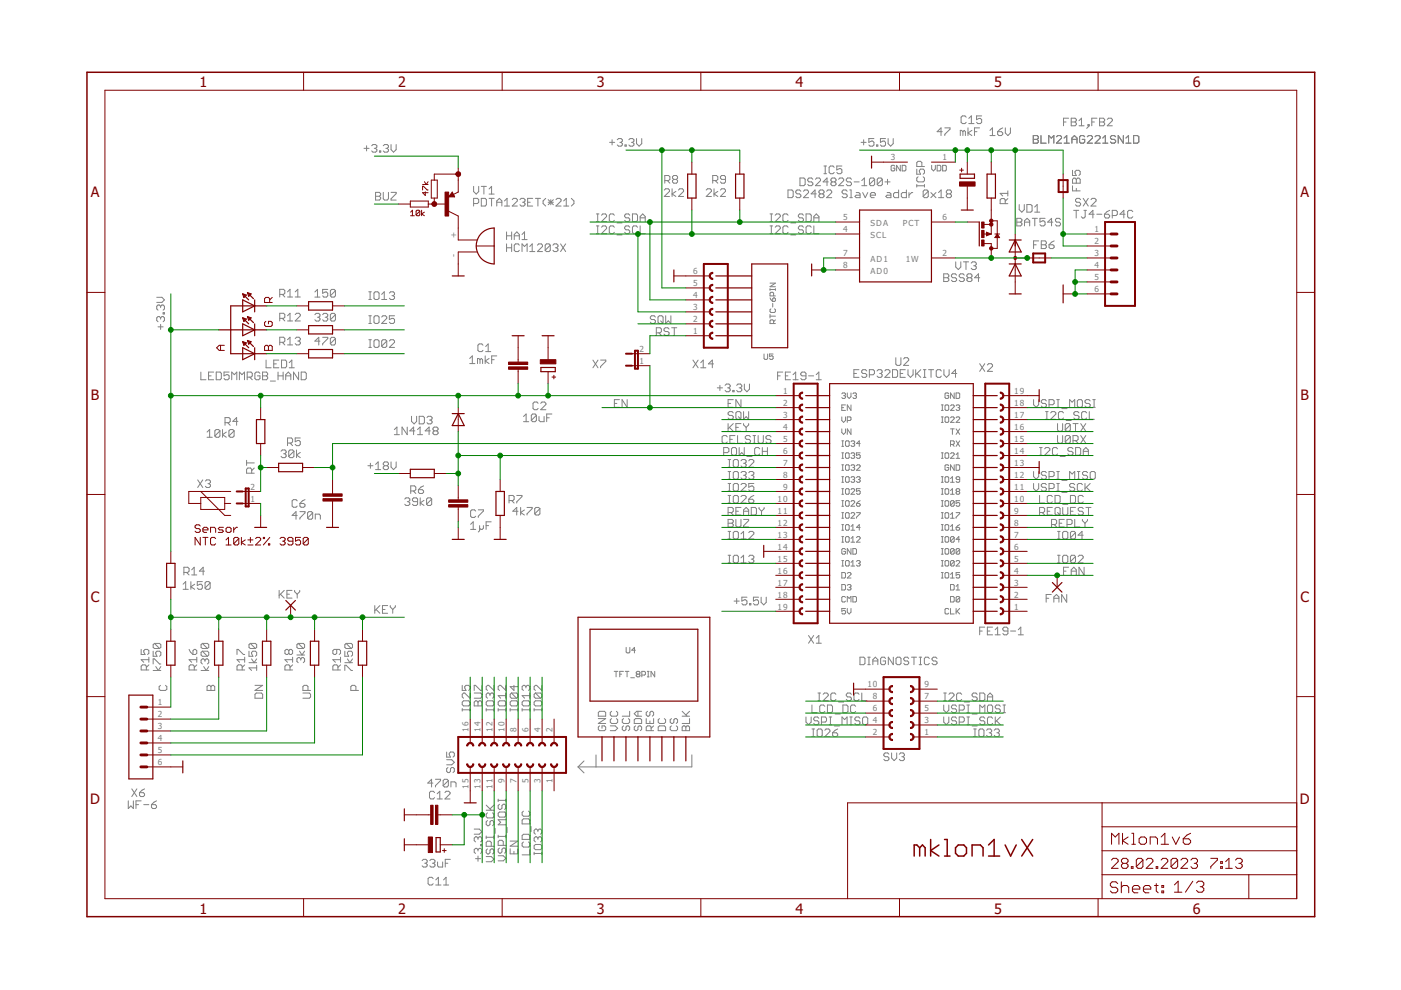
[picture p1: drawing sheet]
<svg xmlns="http://www.w3.org/2000/svg" width="297mm" height="210mm" viewBox="0 0 297 210" stroke-linecap="round" stroke-linejoin="round" font-family="sans-serif">
<defs><g id="words">
<g font-size="3.7" fill="#800000">
<text x="42.3" y="18.5">1</text>
<text x="84.4" y="18.5">2</text>
<text x="126.5" y="18.5">3</text>
<text x="168.7" y="18.5">4</text>
<text x="210.8" y="18.5">5</text>
<text x="252.9" y="18.5">6</text>
<text x="19.2" y="41.9">A</text>
<text x="275.7" y="41.9">A</text>
<text x="19.3" y="84.7">B</text>
<text x="275.8" y="84.7">B</text>
<text x="19.2" y="127.6">C</text>
<text x="275.7" y="127.6">C</text>
<text x="19.1" y="170.4">D</text>
<text x="275.6" y="170.4">D</text>
<text x="42.3" y="193.7">1</text>
<text x="84.4" y="193.7">2</text>
<text x="126.5" y="193.7">3</text>
<text x="168.7" y="193.7">4</text>
<text x="210.8" y="193.7">5</text>
<text x="252.9" y="193.7">6</text>
</g>
<g font-size="2.1" fill="#808080">
<text x="188.9" y="34">3</text>
<text x="199.8" y="34">1</text>
<text x="178.7" y="46.7">5</text>
<text x="184.6" y="47.8">SDA</text>
<text x="191.4" y="47.8">PCT</text>
<text x="199.8" y="46.7">6</text>
<text x="96.8" y="50.5" transform="rotate(-90 96.8 50.5)">+</text>
<text x="178.7" y="49.3">4</text>
<text x="184.6" y="50.4">SCL</text>
<text x="232.1" y="49.3">1</text>
<text x="232.1" y="51.8">2</text>
<text x="96.8" y="54.6" transform="rotate(-90 96.8 54.6)">-</text>
<text x="147" y="58.1">6</text>
<text x="178.7" y="56.9">8</text>
<text x="178.7" y="54.3">7</text>
<text x="184.6" y="58">AD0</text>
<text x="184.6" y="55.4">AD1</text>
<text x="192" y="55.5">1W</text>
<text x="199.8" y="54.3">2</text>
<text x="232.1" y="54.3">3</text>
<text x="232.1" y="56.9">4</text>
<text x="232.1" y="59.4">5</text>
<text x="147" y="65.8">3</text>
<text x="147" y="63.2">4</text>
<text x="147" y="60.7">5</text>
<text x="232.1" y="62">6</text>
<text x="147" y="70.8">1</text>
<text x="147" y="68.3">2</text>
<text x="135.6" y="77.2">1</text>
<text x="135.6" y="74.6">2</text>
<text x="166" y="83.5">1</text>
<text x="215" y="83.5">19</text>
<text x="166" y="86.1">2</text>
<text x="166" y="88.6">3</text>
<text x="215" y="88.6">17</text>
<text x="215" y="86.1">18</text>
<text x="166" y="91.2">4</text>
<text x="166" y="93.7">5</text>
<text x="215" y="93.7">15</text>
<text x="215" y="91.2">16</text>
<text x="166" y="96.2">6</text>
<text x="166" y="98.8">7</text>
<text x="166" y="101.3">8</text>
<text x="215" y="101.3">12</text>
<text x="215" y="98.8">13</text>
<text x="215" y="96.2">14</text>
<text x="53.1" y="106.4">1</text>
<text x="53.1" y="103.8">2</text>
<text x="164.9" y="106.4">10</text>
<text x="166" y="103.8">9</text>
<text x="215" y="106.4">10</text>
<text x="215" y="103.8">11</text>
<text x="164.9" y="108.9">11</text>
<text x="164.9" y="111.5">12</text>
<text x="215" y="111.5">8</text>
<text x="215" y="108.9">9</text>
<text x="164.9" y="114">13</text>
<text x="164.9" y="116.5">14</text>
<text x="164.9" y="119.1">15</text>
<text x="215" y="119.1">5</text>
<text x="215" y="116.5">6</text>
<text x="215" y="114">7</text>
<text x="164.9" y="121.6">16</text>
<text x="164.9" y="124.2">17</text>
<text x="215" y="124.2">3</text>
<text x="215" y="121.6">4</text>
<text x="164.9" y="126.7">18</text>
<text x="164.9" y="129.2">19</text>
<text x="215" y="129.2">1</text>
<text x="215" y="126.7">2</text>
<text x="33.5" y="149.6">1</text>
<text x="183.9" y="145.7">10</text>
<text x="185.1" y="148.3">8</text>
<text x="196" y="145.7">9</text>
<text x="196" y="148.3">7</text>
<text x="33.5" y="152.1">2</text>
<text x="33.5" y="154.6">3</text>
<text x="99.3" y="155.2" transform="rotate(-90 99.3 155.2)">16</text>
<text x="101.9" y="155.2" transform="rotate(-90 101.9 155.2)">14</text>
<text x="104.4" y="155.2" transform="rotate(-90 104.4 155.2)">12</text>
<text x="107" y="155.2" transform="rotate(-90 107 155.2)">10</text>
<text x="109.5" y="155.2" transform="rotate(-90 109.5 155.2)">8</text>
<text x="112" y="155.2" transform="rotate(-90 112 155.2)">6</text>
<text x="114.6" y="155.2" transform="rotate(-90 114.6 155.2)">4</text>
<text x="117.1" y="155.2" transform="rotate(-90 117.1 155.2)">2</text>
<text x="185.1" y="150.8">6</text>
<text x="185.1" y="153.4">4</text>
<text x="185.1" y="155.9">2</text>
<text x="196" y="150.8">5</text>
<text x="196" y="153.4">3</text>
<text x="196" y="155.9">1</text>
<text x="33.5" y="157.2">4</text>
<text x="33.5" y="159.7">5</text>
<text x="33.5" y="162.3">6</text>
<text x="99.3" y="167.3" transform="rotate(-90 99.3 167.3)">15</text>
<text x="101.9" y="167.3" transform="rotate(-90 101.9 167.3)">13</text>
<text x="104.4" y="167.3" transform="rotate(-90 104.4 167.3)">11</text>
<text x="107" y="166.1" transform="rotate(-90 107 166.1)">9</text>
<text x="109.5" y="166.1" transform="rotate(-90 109.5 166.1)">7</text>
<text x="112" y="166.1" transform="rotate(-90 112 166.1)">5</text>
<text x="114.6" y="166.1" transform="rotate(-90 114.6 166.1)">3</text>
<text x="117.1" y="166.1" transform="rotate(-90 117.1 166.1)">1</text>
</g>
</g></defs>
<g fill="none" stroke="#808080" stroke-width=".21">
<path d="M77.2 31.5h1.1M77.7 30.9v1.1M78.8 30.9l.3-.3h.5l.3 .3v.3l-.3 .3M79.4 31.5h.2M79.6 31.5l.3 .2v.3l-.3 .3h-.5l-.3-.3M80.5 32h.2v.3h-.2zM81.3 30.9l.2-.3h.6l.3 .3v.3l-.3 .3M81.8 31.5h.3M82.1 31.5l.3 .2v.3l-.3 .3h-.6l-.2-.3M82.9 30.6v1.1l.5 .6 .6-.6v-1.1M100.4 39.5v1.1l.6 .5 .5-.5v-1.1M102 39.5h1.1"/>
<path d="M102.6 39.5v1.6M129.2 30.2h1.1M129.8 29.6v1.1M130.9 29.6l.2-.2h.6l.3 .2v.3l-.3 .3M131.4 30.2h.3M131.7 30.2l.3 .3v.2l-.3 .3h-.6l-.2-.3M132.5 30.7h.3v.3h-.3zM133.3 29.6l.3-.2h.5l.3 .2v.3l-.3 .3M133.9 30.2h.2M134.1 30.2l.3 .3v.2l-.3 .3h-.5l-.3-.3M135 29.4v1.1l.5 .5 .6-.5v-1.1M140.9 38.3h.9l.2-.3v-.5l-.2-.3h-.9v1.6"/>
<path d="M141.5 38.3l.5 .5M142.9 38l-.3-.2v-.3l.3-.3h.5l.3 .3v.3l-.3 .2M142.9 38l-.3 .3v.3l.3 .2h.5l.3-.2v-.3l-.3-.3M142.9 38h.5M151.1 38.3h.8l.3-.3v-.5l-.3-.3h-.8v1.6M151.6 38.3l.6 .5M153.8 38h-.8l-.3-.2v-.3l.3-.3h.6l.2 .3v1.1l-.2 .2h-.6l-.3-.2M169.6 37.7h.8l.3 .3v1.1l-.3 .3h-.8zM172.3 38l-.2-.3h-.6l-.2 .3v.3l.2 .3h.6l.2 .2v.3l-.2 .3h-.6l-.2-.3M172.9 38l.3-.3h.5l.3 .3v.3l-1.1 1.1h1.1M174.7 36.8h.5M174.7 35.2h.5"/>
<path d="M175 35.2v1.6M175.6 38.6h-1.1l.8-.9v1.7M176.4 38.6l-.2 .2v.3l.2 .3h.6l.2-.3v-.3l-.2-.2M176.4 38.6l-.2-.3v-.3l.2-.3h.6l.2 .3v.3l-.2 .3M176.4 38.6h.6M176.9 35.5l-.3-.3h-.5l-.3 .3v1.1l.3 .2h.5l.3-.2M177.8 38l.3-.3h.5l.3 .3v.3l-1.1 1.1h1.1M178.5 35.2h-1.1v.8l.6-.2h.2l.3 .2v.6l-.3 .2h-.5l-.3-.2M180.5 38l-.2-.3h-.6l-.3 .3v.3l.3 .3h.6l.2 .2v.3l-.2 .3h-.6l-.3-.3M181.1 38.6h1.1M182.6 30.2h1M182.7 39.4h1.1"/>
<path d="M182.7 38.3l.6-.6v1.7M183.1 29.6v1.1M185.3 29.4h-1.1v.8l.5-.3h.3l.3 .3v.5l-.3 .3h-.5l-.3-.3M185.4 38v1.1l-.2 .3h-.6l-.3-.3M185.4 38l-.2-.3h-.6l-.3 .3v1.1M185.4 38l-1.1 1.1M185.8 30.7h.3v.3h-.3zM187.1 38v1.1l-.3 .3h-.6l-.2-.3M187.1 38l-.3-.3h-.6l-.2 .3v1.1M187.1 38l-1.1 1.1M187.6 38.6h1.1M187.7 29.4h-1v.8l.5-.3h.3l.2 .3v.5l-.2 .3h-.6l-.2-.3"/>
<path d="M188.2 38v1.1M188.3 29.4v1.1l.5 .5 .6-.5v-1.1M189.7 35.2l-.2-.1h-.4l-.2 .1v.8l.2 .2h.4l.2-.2v-.4h-.4M190.9 35.1v1.1l-.8-1.1v1.1M191.3 35.1h.6l.2 .1v.8l-.2 .2h-.6zM194.4 39.4h1.6M194.4 35.9v1h.8l-.3-.5v-.3l.3-.2h.5l.3 .2v.6l-.3 .2M194.4 39.1v.6M194.6 37.5l-.2 .3v.5l.2 .3h1.1l.3-.3v-.5l-.3-.3M195.5 35.3v-.8l-.3-.3h-.6l-.2 .3v.8h1.6M196 39.1v.6M197.5 35.1v.7l.4 .4 .4-.4v-.7"/>
<path d="M198.7 35.1h.6l.2 .1v.8l-.2 .2h-.6zM199.8 27.9h-1.1l.8-.8v1.6M199.9 35.1h.5l.2 .1v.8l-.2 .2h-.5zM200.3 27.1h1.1v.3l-1.1 1.1v.2M204.2 27.9l-.3-.3h-.3v1.1M204.2 27.9v.8M204.2 27.9l.2-.3 .3 .3v.8M204.9 24.8l-.3-.2h-.6l-.2 .2v1.1l.2 .3h.6l.3-.3M205.2 27.1v1.6M205.4 26.2h1.1M205.4 25.1l.6-.5v1.6M206.1 27.6l-.9 .6 .9 .5"/>
<path d="M206.6 27.9h.5M207.7 27.1h-1.1v1.6M208.1 24.6h-1v.8l.5-.3h.3l.2 .3v.5l-.2 .3h-.6l-.2-.3M209.9 27.6l.5-.5v1.6M209.9 28.7h1.1M211.5 27.9h.8l.3 .3v.3l-.3 .2h-.5l-.3-.2zM212.6 27.1l-.6 .3-.5 .5M213.1 27.1v1.1l.6 .5 .5-.5v-1.1M219.1 28.7h.8l.3 .3v.3l-.3 .2 .3 .3v.3l-.3 .3h-.8zM219.1 29.5h.8M220.7 28.7v1.7h1.1M222.4 30.4v-1.7l.5 .6 .5-.6v1.7"/>
<path d="M224 29l.3-.3h.5l.3 .3v.3l-1.1 1.1h1.1M225.5 25.9h.5M225.6 29.3l.6-.6v1.7M225.6 30.4h1.1M226.6 25.1h-1.1v1.6M227.1 25.1h.8l.3 .2v.3l-.3 .3 .3 .2v.3l-.3 .3h-.8zM227.1 25.9h.8M227.3 29.5h1M227.3 30.4v-1.1l.5-.6 .5 .6v1.1M227.4 38l.3-.2h.2l.3 .2 .3-.2h.2l.3 .2v.8h-1.6zM227.4 36.1v1.1h.8l-.3-.8 .3-.3h.5l.3 .3v.5l-.3 .3M227.4 39.4v1.1h1.6"/>
<path d="M228.2 38v.8M228.2 39.9v.6M228.8 26.7h1M228.8 25.6l.5-.5v1.6M230 29l-.3-.3h-.5l-.3 .3v1.1l.3 .3h.5l.3-.3v-.6h-.6M230.5 29l.3-.3h.6l.2 .3v.3l-1.1 1.1h1.1M230.7 26.4h.2v.3h-.2zM230.9 26.7l-.5 .5M231.5 25.9h.5M232.2 29l.3-.3h.5l.3 .3v.3l-1.1 1.1h1.1M232.6 25.1h-1.1v1.6M233.1 25.1h.8l.3 .2v.3l-.3 .3 .3 .2v.3l-.3 .3h-.8z"/>
<path d="M233.1 25.9h.8M233.8 30.4h1.1M233.8 29.3l.6-.6v1.7M234.8 25.3l.2-.2h.6l.2 .2v.3l-1 1.1h1M236.5 29l-.2-.3h-.6l-.3 .3v.3l.3 .2h.6l.2 .3v.3l-.2 .3h-.6l-.3-.3M238.2 28.7v1.7l-1.1-1.7v1.7M238.7 30.4h1.1M238.7 29.3l.6-.6v1.7M240.3 28.7h.9l.2 .3v1.1l-.2 .3h-.9zM79.6 40.8h.8l.3 .3v.2l-.3 .3 .3 .3v.2l-.3 .3h-.8zM79.6 41.6h.8M81.3 40.8v1.3l.2 .3h.6l.3-.3v-1.3"/>
<path d="M82.9 40.8h1.1v.3l-1.1 1v.3h1.1M100.4 43.2h.8l.3-.3v-.6l-.3-.2h-.8v1.6M102 42.1h.9l.2 .2v1.1l-.2 .3h-.9zM103.7 42.1h1.1M103.7 40.1l.5-.6v1.6M103.7 41.1h1.1M104.2 42.1v1.6M105.3 43.7v-1.1l.6-.5 .5 .5v1.1M105.3 42.9h1.1M107 43.7h1M107 42.6l.5-.5v1.6M107.4 49.2v1.6"/>
<path d="M107.4 51.7v1.6M107.4 52.5h1.1M107.4 50h1.1M108.5 49.2v1.6M108.5 51.7v1.6M108.6 42.3l.3-.2h.5l.3 .2v.3l-1.1 1.1h1.1M109 50.8v-1.1l.6-.5 .5 .5v1.1M109 50h1.1M110.1 52l-.2-.3h-.6l-.3 .3v1.1l.3 .2h.6l.2-.2M110.2 42.3l.3-.2h.5l.3 .2v.3l-.3 .3M110.7 53.3v-1.6l.5 .6 .6-.6v1.6M110.7 49.7l.5-.5v1.6"/>
<path d="M110.7 50.8h1.1M110.8 42.9h.2M111 42.9l.3 .3v.2l-.3 .3h-.5l-.3-.3M111.9 42.9h.5M112.3 53.3h1.1M112.3 52.3l.5-.6v1.6M112.9 42.1h-1v1.6h1M113.5 42.1h1.1M113.9 52l.3-.3h.6l.2 .3v.3l-1.1 1h1.1M114 42.1v1.6M115.7 42.1l-.6 .5v.6l.6 .5M116.2 42.9h1.1"/>
<path d="M116.2 42.3l1.1 1.1M116.7 52l-.3-.3h-.6l-.2 .3v1.1M116.7 52v1.1l-.3 .2h-.6l-.2-.2M116.7 52l-1.1 1.1M116.8 42.3v1.1M117.2 52l.3-.3h.5l.3 .3v.3l-.3 .2M117.3 42.3l-1.1 1.1M117.8 52.5h.2M117.9 42.3l.3-.2h.5l.3 .2v.3l-1.1 1.1h1.1M118 52.5l.3 .3v.3l-.3 .2h-.5l-.3-.2M118.9 51.7l1 1.6M119.5 43.7h1.1"/>
<path d="M119.5 42.6l.6-.5v1.6M119.9 51.7l-1 1.6M121.1 42.1l.6 .5v.6l-.6 .5M126.4 47.9h.6M126.4 49.5h.6M126.4 47h.6M126.4 45.4h.6M126.7 45.4v1.6M126.7 47.9v1.6M127.5 48.2l.3-.3h.6l.2 .3v.3l-1.1 1h1.1M127.5 45.6l.3-.2h.6l.2 .2v.3l-1.1 1.1h1.1M130.3 48.2l-.3-.3h-.6l-.2 .3v1.1l.2 .2h.6l.3-.2"/>
<path d="M130.3 45.6l-.3-.2h-.6l-.2 .2v1.1l.2 .3h.6l.3-.3M130.8 49.8h1.1M130.8 47.3h1.1M133.5 48.2l-.2-.3h-.6l-.3 .3v.3l.3 .2h.6l.2 .3v.3l-.2 .2h-.6l-.3-.2M133.5 45.6l-.2-.2h-.6l-.3 .2v.3l.3 .3h.6l.2 .3v.2l-.2 .3h-.6l-.3-.3M134.1 45.4h.8l.3 .2v1.1l-.3 .3h-.8zM135.2 48.2l-.3-.3h-.6l-.2 .3v1.1l.2 .2h.6l.3-.2M135.7 47.9v1.6h1.1M135.7 47v-1.1l.6-.5 .5 .5v1.1M135.7 46.2h1.1M140.8 40.3l.3-.3h.6l.2 .3v.3l-1.1 1.1h1.1M142.5 40v1.7"/>
<path d="M143.3 40.6l-.8 .5 .8 .6M143.8 40.3l.3-.3h.6l.2 .3v.3l-1.1 1.1h1.1M149.7 40.3l.3-.3h.6l.2 .3v.3l-1.1 1.1h1.1M151.4 40v1.7M152.2 40.6l-.8 .5 .8 .6M152.7 40.3l.3-.3h.6l.2 .3v.3l-1.1 1.1h1.1M163.3 47.9h.5M163.3 49.5h.5M163.3 47h.5M163.3 45.4h.5M163.5 45.4v1.6M163.5 47.9v1.6"/>
<path d="M164.4 48.2l.2-.3h.6l.2 .3v.3l-1 1h1M164.4 45.6l.2-.2h.6l.2 .2v.3l-1 1.1h1M167.1 40.3h.8l.3 .3v1l-.3 .3h-.8zM167.1 48.2l-.3-.3h-.5l-.3 .3v1.1l.3 .2h.5l.3-.2M167.1 45.6l-.3-.2h-.5l-.3 .2v1.1l.3 .3h.5l.3-.3M167.6 49.8h1.1M167.6 47.3h1.1M169.8 40.6l-.3-.3h-.5l-.3 .3v.2l.3 .3h.5l.3 .3v.2l-.3 .3h-.5l-.3-.3M170.3 40.6l.3-.3h.6l.2 .3v.2l-1.1 1.1h1.1M170.3 48.2l-.2-.3h-.6l-.2 .3v.3l.2 .2h.6l.2 .3v.3l-.2 .2h-.6l-.2-.2M170.3 45.6l-.2-.2h-.6l-.2 .2v.3l.2 .3h.6l.2 .3v.2l-.2 .3h-.6l-.2-.3M170.9 45.4h.8l.3 .2v1.1l-.3 .3h-.8z"/>
<path d="M172 48.2l-.3-.3h-.5l-.3 .3v1.1l.3 .2h.5l.3-.2M172.6 47v-1.1l.5-.5 .5 .5v1.1M172.6 47.9v1.6h1M172.6 46.2h1M173.1 41.1h-1.1l.8-.8v1.6M173.9 41.1l-.3-.3v-.2l.3-.3h.5l.3 .3v.2l-.3 .3M173.9 41.1l-.3 .3v.2l.3 .3h.5l.3-.3v-.2l-.3-.3M173.9 41.1h.5M175.3 40.6l.2-.3h.6l.2 .3v.2l-1 1.1h1M179.6 40.6l-.3-.3h-.5l-.3 .3v.2l.3 .3h.5l.3 .3v.2l-.3 .3h-.5l-.3-.3M180.2 41.9h.5M180.2 40.3h.2v1.6"/>
<path d="M181.5 40.8h.6l.3 .3v.8h-.9l-.2-.3 .2-.2h.9M182.9 40.8l.6 1.1 .5-1.1M184.5 41.4h1.1v-.3l-.2-.3h-.6l-.3 .3v.5l.3 .3h.6M188.1 40.8h.5l.3 .3v.8h-.8l-.3-.3 .3-.2h.8M190.5 40.3v1.6h-.8l-.3-.3v-.5l.3-.3h.8M192.2 40.3v1.6h-.9l-.2-.3v-.5l.2-.3h.9M192.7 40.8v1.1M193.5 40.8h-.2l-.6 .6M196.8 40.6v1l-.3 .3h-.5l-.3-.3M196.8 40.6l-.3-.3h-.5l-.3 .3v1M196.8 40.6l-1.1 1M197.4 40.8l1 1.1"/>
<path d="M198.4 40.8l-1 1.1M199 41.9h1.1M199 40.8l.5-.5v1.6M200.1 58.1h.8l.3 .2v.3l-.3 .3 .3 .2v.3l-.3 .3h-.8zM200.1 58.9h.8M200.9 41.1l-.3-.3v-.2l.3-.3h.5l.3 .3v.2l-.3 .3M200.9 41.1l-.3 .3v.2l.3 .3h.5l.3-.3v-.2l-.3-.3M200.9 41.1h.5M202.6 55.5v1.1l.6 .5 .5-.5v-1.1M202.8 58.3l-.3-.2h-.5l-.3 .2v.3l.3 .3h.5l.3 .2v.3l-.3 .3h-.5l-.3-.3M204.3 55.5h1.1M204.4 58.3l-.2-.2h-.6l-.2 .2v.3l.2 .3h.6l.2 .2v.3l-.2 .3h-.6l-.2-.3"/>
<path d="M204.8 55.5v1.6M205.3 58.9l-.3-.3v-.3l.3-.2h.5l.3 .2v.3l-.3 .3M205.3 58.9l-.3 .2v.3l.3 .3h.5l.3-.3v-.3l-.3-.2M205.3 58.9h.5M205.9 55.8l.3-.3h.5l.3 .3v.3l-.3 .2M206.4 56.3h.3M206.7 56.3l.3 .3v.3l-.3 .2h-.5l-.3-.2M207.7 58.9h-1.1l.9-.8v1.6M213.1 43.2v-.8l-.2-.3h-.6l-.3 .3v.8h1.7M213.7 42.1l-.6 .6M213.7 41h-1.7l.6 .6M213.7 40.5v1.1"/>
<path d="M215.6 46.3h.8l.3 .2v.3l-.3 .3 .3 .3v.2l-.3 .3h-.8zM215.6 47.1h.8M216.1 43.4v1l.5 .6 .6-.6v-1M217.2 47.1h1.1M217.2 47.9v-1.1l.6-.5 .5 .5v1.1M217.7 43.4h.8l.3 .2v1.1l-.3 .3h-.8zM218.9 46.3h1M219.1 51.9h.6M219.4 43.9l.5-.5v1.6M219.4 45h1.1M219.4 46.3v1.6M220.2 51.1h-1.1v1.6"/>
<path d="M220.8 51.1h.8l.2 .3v.2l-.2 .3 .2 .3v.2l-.2 .3h-.8zM220.8 51.9h.8M221.6 46.3h-1.1v.8l.5-.3h.3l.3 .3v.5l-.3 .3h-.5l-.3-.3M222.4 51.9h.8l.3 .3v.2l-.3 .3h-.5l-.3-.3zM223.2 47.1h-1.1l.8-.8v1.6M223.5 51.1l-.6 .3-.5 .5M224.9 46.5l-.3-.2h-.6l-.2 .2v.3l.2 .3h.6l.3 .3v.2l-.3 .3h-.6l-.2-.3M227.6 44.6h1.1M228.2 44.6v1.6M229.1 42.3l-.3-.2h-.5l-.3 .2v.3l.3 .3h.5l.3 .3v.2l-.3 .3h-.5l-.3-.3M229.7 42.1l1 1.6M229.8 44.6h.6"/>
<path d="M230.1 44.6v1.4l-.3 .2h-.3l-.2-.2M230.7 42.1l-1 1.6M231.3 42.3l.3-.2h.5l.3 .2v.3l-1.1 1.1h1.1M232 45.4h-1.1l.8-.8v1.6M232.5 45.4h1.1M234.2 45.4h.8l.3 .3v.3l-.3 .2h-.6l-.2-.2zM235.3 44.6l-.6 .3-.5 .5M235.8 45.7h.8l.3-.3v-.5l-.3-.3h-.8v1.6M238.5 45.4h-1.1l.9-.8v1.6M240.2 44.9l-.3-.3h-.5l-.3 .3v1.1l.3 .2h.5l.3-.2M33.2 63h1.1l.6 .6-.6 .5h-1.1M33.5 69.3h1.1"/>
<path d="M34.1 64.9v.3M34.1 67.4v.3M34.1 68.8v1M34.1 67.4l.2-.3h.3l.3 .3v.5l-.3 .3M34.1 64.9l.2-.2h.3l.3 .2v.6l-.3 .3M34.1 67.4l-.3-.3h-.3l-.3 .3v.5l.3 .3M34.1 64.9l-.3-.2h-.3l-.3 .2v.6l.3 .3M34.6 66.3h.3v.3h-.3zM42.6 78.9v1.6h1.1M44.2 79.7h.6M45.3 78.9h-1.1v1.6h1.1M45.8 78.9h.9l.2 .3v1l-.2 .3h-.9z"/>
<path d="M48.6 78.9h-1.1v.8l.8-.3 .3 .3v.5l-.3 .3h-.5l-.3-.3M52.4 80h.8l.3-.3v-.5l-.3-.3h-.8v1.6M52.9 80l.6 .5M55.1 79.2l-.3-.3h-.5l-.3 .3v1l.3 .3h.5l.3-.3v-.5h-.5M55.7 78.9h.8l.2 .3v.2l-.2 .3 .2 .3v.2l-.2 .3h-.8zM55.7 79.7h.8M56.4 76.3v1.7h1.1M58 77.2h.6M58.9 79.7h1.1M58.9 78.9v1.6M59.1 76.3h-1.1v1.7h1.1M59.3 72.6h.8l.3-.3v-.5l-.3-.3h-.8v1.6"/>
<path d="M59.3 62.4h.8l.3-.3v-.5l-.3-.3h-.8v1.7M59.3 67.5h.8l.3-.3v-.5l-.3-.3h-.8v1.7M59.7 76.3h.8l.3 .3v1.1l-.3 .3h-.8zM59.9 72.6l.5 .5M59.9 67.5l.5 .6M59.9 62.4l.5 .6M60 78.9v1.6M60.6 79.7h1.1M61 73.1h1M61 68.1h1M61 63h1M61 61.9l.5-.6v1.7"/>
<path d="M61 67l.5-.6v1.7M61 72l.5-.5v1.6M61.3 78h1.1M61.3 76.9l.6-.6v1.7M62.6 71.8l.3-.3h.5l.3 .3v.2l-.3 .3M62.6 66.7l.3-.3h.5l.3 .3v.3l-1.1 1.1h1.1M62.6 63h1.1M62.6 61.9l.5-.6v1.7M63.1 72.3h.3M63.3 78.9v1.6l-1.1-1.6v1.6M63.4 72.3l.3 .3v.3l-.3 .2h-.5l-.3-.2M63.9 78.9h.8l.2 .3v1l-.2 .3h-.8z"/>
<path d="M66.8 66.7l.2-.3h.6l.2 .3v.3l-.2 .3M66.8 61.9l.5-.5v1.6M66.8 63h1M67.3 67.3h.3M67.6 67.3l.2 .2v.3l-.2 .3h-.6l-.2-.3M67.8 72.3h-1l.8-.8v1.7M68.4 71.5h1.1v.3l-1.1 1.1v.3M68.4 66.7l.3-.3h.5l.3 .3v.3l-.3 .3M68.9 67.3h.3M69.2 67.3l.3 .2v.3l-.3 .3h-.5l-.3-.3M69.5 61.4h-1.1v.8l.5-.3h.3l.3 .3v.5l-.3 .3h-.5l-.3-.3M71.1 71.8l-.3-.3h-.5l-.3 .3v1.1"/>
<path d="M71.1 61.6l-.3-.2h-.5l-.3 .2v1.1M71.1 66.7l-.3-.3h-.5l-.3 .3v1.1M71.1 61.6v1.1l-.3 .3h-.5l-.3-.3M71.1 66.7v1.1l-.3 .3h-.5l-.3-.3M71.1 71.8v1.1l-.3 .3h-.5l-.3-.3M71.1 71.8l-1.1 1.1M71.1 66.7l-1.1 1.1M71.1 61.6l-1.1 1.1M78.2 68.6h.5M78.2 67h.5M78.2 63.5h.5M78.2 61.9h.5"/>
<path d="M78.2 73.7h.5M78.2 72h.5M78.5 61.9v1.6M78.5 67v1.6M78.5 72v1.7M79.5 67h.6l.3 .2v1.1l-.3 .3h-.6l-.2-.3v-1.1zM79.5 61.9h.6l.3 .2v1.1l-.3 .3h-.6l-.2-.3v-1.1zM79.5 72h.6l.3 .3v1.1l-.3 .3h-.6l-.2-.3v-1.1zM80.9 67.2l.3-.2h.5l.3 .2v.3l-1.1 1.1h1.1M80.9 63.5h1.1M80.9 62.4l.6-.5v1.6M82 72.3v1.1l-.3 .3h-.5l-.3-.3"/>
<path d="M82 72.3l-.3-.3h-.5l-.3 .3v1.1M82 72.3l-1.1 1.1M82.5 62.1l.3-.2h.6l.3 .2v.3l-.3 .3M82.5 72.3l.3-.3h.6l.3 .3v.3l-1.2 1.1h1.2M83.1 62.7h.3M83.4 62.7l.3 .2v.3l-.3 .3h-.6l-.3-.3M83.7 67h-1.2v.8l.6-.3h.3l.3 .3v.5l-.3 .3h-.6l-.3-.3M99.6 76l.5-.5v1.6M99.6 77.1h1.1M101.8 76.3l-.3-.3h-.3v1.1M101.8 76.3v.8M101.8 76.3l.2-.3 .3 .3v.8"/>
<path d="M102.4 73.2l-.2-.3h-.6l-.3 .3v1.1l.3 .2h.6l.2-.2M102.9 75.5v1.6M103 74.5h1.1M103 73.5l.5-.6v1.6M103.7 76l-.8 .5 .8 .6M104.2 76.3h.6M105.3 75.5h-1.1v1.6M125.7 76.3l1.1 1.7M126.8 76.3l-1.1 1.7M127.3 76.3h1.1v.3l-1.1 1.1v.3M139 67.2l-.3-.2h-.6l-.2 .2v.3l.2 .3h.6l.3 .2v.3l-.3 .3h-.6l-.2-.3M139.1 70.6h.9l.2-.3v-.5l-.2-.3h-.9v1.6"/>
<path d="M139.5 67.2l.3-.2h.5l.3 .2v1.1l-.3 .3h-.5l-.3-.3zM139.7 70.6l.5 .5M140.1 68l.5 .6M141.1 67v1.6l.6-.6 .5 .6v-1.6M141.9 69.8l-.3-.3h-.5l-.3 .3v.2l.3 .3h.5l.3 .3v.2l-.3 .3h-.5l-.3-.3M142.4 69.5h1.1M143 69.5v1.6M146.9 76.3l1.1 1.7M148 76.3l-1.1 1.7M148.6 78h1M148.6 76.9l.5-.6v1.7M151.3 77.2h-1.1l.8-.9v1.7"/>
<path d="M162 75.1v.9l.2 .2h.4l.2-.2v-.9M163.3 61.4h1.1M163.3 61.2v.4M163.3 66.7v.7M163.3 67h1.1M163.3 63.2l.5 .7M163.3 60h1.1l-1.1 .8h1.1M163.4 65.5l-.1 .2v.4l.1 .2h.8l.2-.2v-.4l-.2-.2M163.8 63.4l.2-.2 .4 .2v.3l-.2 .2h-.4zM163.8 64.3v.8M163.9 75.1h-.7v.5l.3-.2 .4 .2v.4l-.2 .2h-.4l-.1-.2M164 68.6v-.6l-.2-.2h-.4l-.1 .2v.6h1.1"/>
<path d="M164 62.7v-.5l-.2-.2h-.4l-.1 .2v.5h1.1M164.4 67.8l-.4 .4M164.4 61.2v.4M164.9 79.7h.5M166 78.9h-1.1v1.6M166.5 79.7h.5M167.6 78.9h-1.1v1.6h1.1M168.1 79.4l.6-.5v1.6M170.9 79.7h-.8l-.3-.3v-.2l.3-.3h.5l.3 .3v1l-.3 .3h-.5l-.3-.3M171.4 79.7h1.1M173.1 79.4l.5-.5v1.6M181 79.2h.6"/>
<path d="M182.1 78.4h-1.1v1.6h1.1M183.8 78.7l-.3-.3h-.6l-.2 .3v.2l.2 .3h.6l.3 .3v.2l-.3 .3h-.6l-.2-.3M184.3 79.5h.8l.3-.3v-.5l-.3-.3h-.8v1.6M185.9 78.7l.3-.3h.6l.2 .3v.2l-.2 .3M186.5 79.2h.3M186.8 79.2l.2 .3v.2l-.2 .3h-.6l-.3-.3M187.6 78.7l.3-.3h.5l.3 .3v.2l-1.1 1.1h1.1M189.2 78.4h.8l.3 .3v1l-.3 .3h-.8zM189.9 75.8v1.4l.3 .3h.6l.2-.3v-1.4M190.9 79.2h.5M191.6 76.1l.2-.3h.6l.3 .3v.3l-1.1 1.1h1.1M191.9 78.4h-1v1.6h1"/>
<path d="M192.5 78.4v1.1l.5 .5 .6-.5v-1.1M194.1 78.4v1.6M194.4 79.2l.8 .8M195.2 78.4l-1.1 1.1M195.8 78.4h.5M196 78.4v1.6M196.9 78.4h1.1M197.4 78.4v1.6M199.6 78.7l-.3-.3h-.5l-.3 .3v1l.3 .3h.5l.3-.3M200.1 78.4v1.1l.6 .5 .5-.5v-1.1M202.9 79.2h-1.1l.8-.8v1.6M207.7 77.1l1.1 1.6"/>
<path d="M208.8 77.1l-1.1 1.6M209.3 77.4l.3-.3h.6l.2 .3v.3l-1.1 1h1.1M43.9 91.6l.5-.5v1.6M43.9 92.7h1.1M46.6 91.4v1l-.2 .3h-.6l-.2-.3M46.6 91.4l-.2-.3h-.6l-.2 .3v1M46.6 91.4l-1 1M47.2 91.1v1.6M47.7 89.6h.8l.3-.3v-.5l-.3-.3h-.8v1.7M48 91.6l-.8 .6 .8 .5M48.3 89.6l.5 .6M49.1 80.5v-1.6l.6 .5 .5-.5v1.6"/>
<path d="M49.6 91.4v1l-.2 .3h-.6l-.3-.3M49.6 91.4l-.2-.3h-.6l-.3 .3v1M49.6 91.4l-1.1 1M50.4 89.3h-1l.8-.8v1.7M50.8 80.5v-1.6l.5 .5 .5-.5v1.6M52.3 97.6v1.1M52.3 98.1h1.6M53.9 99.2l-.5 .6M57.3 80.8h1.1M59.6 95.7l.3-.3h.5l.3 .3v.2l-.3 .3M60.1 96.2h.3M60.4 96.2l.3 .3v.3l-.3 .2h-.5l-.3-.2"/>
<path d="M60.6 80.5v-1.1l.5-.5 .6 .5v1.1M61 93.9h.8l.2-.2v-.6l-.2-.2h-.8v1.6M61.5 93.9l.5 .6M62.3 95.7l-.3-.3h-.5l-.3 .3v1.1M62.3 95.7v1.1l-.3 .2h-.5l-.3-.2M62.3 95.7l-1.1 1.1M62.9 95.4v1.6M63.7 95.9l-.8 .6 .8 .5M63.7 92.9h-1.1v.8l.8-.3 .3 .3v.5l-.3 .3h-.5l-.3-.3M78 98.7h1.1M78.5 98.2v1.1M79.6 98.5l.6-.6v1.7"/>
<path d="M79.6 99.6h1.1M81.5 98.7l-.2-.2v-.3l.2-.3h.6l.3 .3v.3l-.3 .2M81.5 98.7l-.2 .3v.3l.2 .3h.6l.3-.3v-.3l-.3-.3M81.5 98.7h.6M82.9 97.9v1.1l.5 .6 .6-.6v-1.1M83.6 91.1l.6-.5v1.6M83.6 92.2h1.1M86.3 90.6v1.6l-1.1-1.6v1.6M87.2 88.3v1l.6 .6 .5-.6v-1M88 91.4h-1.1l.8-.8v1.6M88.5 92.2h1.1M88.5 91.1l.6-.5v1.6"/>
<path d="M88.9 88.3h.8l.3 .2v1.1l-.3 .3h-.8zM90.5 88.5l.3-.2h.5l.3 .2v.3l-.3 .3M91.1 89.1h.2M91.2 91.4h-1.1l.9-.8v1.6M91.3 89.1l.3 .2v.3l-.3 .3h-.5l-.3-.3M92.1 91.4l-.3-.3v-.3l.3-.2h.5l.3 .2v.3l-.3 .3M92.1 91.4l-.3 .2v.3l.3 .3h.5l.3-.3v-.3l-.3-.2M92.1 91.4h.5M111 88.3l.5-.5v1.6M111 89.4h1.1M113.7 88.1v1l-.2 .3h-.6l-.3-.3M113.7 88.1l-.2-.3h-.6l-.3 .3v1"/>
<path d="M113.7 88.1l-1.1 1M114.1 85.5l-.3-.3h-.5l-.3 .3v1.1l.3 .3h.5l.3-.3M114.3 88.3v.8l.3 .3h.8v-1.1M114.6 85.5l.3-.3h.6l.2 .3v.3l-1.1 1.1h1.1M115.9 88.6h.6M117 87.8h-1.1v1.6M130.3 85.5h.5M131.3 84.7h-1v1.7h1M133 84.7v1.7l-1.1-1.7v1.7M152.1 82.2h1.1M152.6 81.7v1.1M153.4 96h.9l.2-.3v-.5l-.2-.3h-.9v1.6"/>
<path d="M153.7 81.7l.3-.3h.5l.3 .3v.3l-.3 .2M154.2 92.6l-.3-.2h-.5l-.3 .2v1.1l.3 .3h.5l.3-.3M154.3 82.2h.2M154.4 89.8v1.6M154.4 85.5h.5M154.4 100h.5M154.4 99.1h.5M154.4 97.4h.5M154.5 82.2l.3 .3v.3l-.3 .3h-.5l-.3-.3M154.6 90.6l.9 .8M154.6 97.4v1.7M154.6 100v1.6"/>
<path d="M154.7 93.2h.6M155.1 95.2l.3-.3h.5l.3 .3v1l-.3 .3h-.5l-.3-.3zM155.4 82.8h.2v.3h-.2zM155.5 84.7h-1.1v1.7h1.1M155.5 87.5l-.3-.2h-.6l-.2 .2v.3l.2 .3h.6l.3 .2v.3l-.3 .3h-.6l-.2-.3M155.5 89.8l-1.1 1.1M155.7 97.4h.6l.2 .3v1.1l-.2 .3h-.6l-.2-.3v-1.1zM155.8 92.4h-1.1v1.6h1.1M156 90.6h.5M156.2 81.7l.3-.3h.5l.3 .3v.3l-.3 .2M156.3 87.3h.5l.3 .2v1.1l-.3 .3h-.5l-.3-.3v-1.1zM156.4 92.4v1.6h1.1"/>
<path d="M156.5 88.3l.6 .6M156.7 82.2h.3M156.7 94.9v1.6l.6-.5 .5 .5v-1.6M157 82.2l.3 .3v.3l-.3 .3h-.5l-.3-.3M157.1 89.8h-1.1v1.6h1.1M157.1 84.7v1.7l-1.1-1.7v1.7M157.1 97.7l.3-.3h.5l.3 .3v.3l-.3 .2M157.6 87.3v1.6l.6-.6 .5 .6v-1.6M157.6 89.8v.3l.6 .5M157.6 98.2h.3M157.8 81.4v1.1l.6 .6 .5-.6v-1.1M157.9 98.2l.3 .3v.3l-.3 .3h-.5l-.3-.3"/>
<path d="M158.2 90.6v.8M158.3 96.8h1.1M158.7 89.8v.3l-.5 .5M158.7 97.7l.3-.3h.6l.2 .3v.3l-1.1 1.1h1.1M159.1 92.6l-.3-.2h-.5l-.3 .2v.3l.3 .3h.5l.3 .2v.3l-.3 .3h-.5l-.3-.3M159.7 94h.5M159.7 92.4h.5M159.9 92.4v1.6M160.7 92.4v1.3l.3 .3h.6l.2-.3v-1.3M161.1 95.2l-.3-.3h-.5l-.3 .3v1l.3 .3h.5l.3-.3M161.6 94.9v1.6M161.6 95.7h1.1"/>
<path d="M162.7 94.9v1.6M163.5 92.6l-.3-.2h-.5l-.3 .2v.3l.3 .3h.5l.3 .2v.3l-.3 .3h-.5l-.3-.3M168.1 80.5h1.1M173.1 80.5h1M178.5 83.5l.2-.2h.4l.2 .2-.2 .4M178.5 88.4v.8l.4 .4 .4-.4v-.8M178.5 90.9v.8l.4 .4 .4-.4v-.8M178.5 86.4h.4M178.5 94.6h.4M178.5 93.5h.4M178.5 97.2h.4M178.5 96h.4"/>
<path d="M178.5 99.7h.4M178.5 98.6h.4M178.7 93.5v1.1M178.7 96v1.2M178.7 98.6v1.1M178.9 83.9h.2M179.1 83.9l.2 .2-.2 .4h-.4l-.2-.2M179.3 85.9h-.8v1.1h.8M179.5 98.6h.4l.1 .1v.8l-.1 .2h-.4l-.2-.2v-.8zM179.5 96h.4l.1 .2v.8l-.1 .2h-.4l-.2-.2v-.8zM179.5 93.5h.4l.1 .2v.7l-.1 .2h-.4l-.2-.2v-.7zM179.6 83.3v.8l.4 .4 .4-.4v-.8"/>
<path d="M179.6 89.2h.6l.2-.2v-.4l-.2-.2h-.6v1.2M180.4 85.9v1.1l-.8-1.1v1.1M180.4 90.9v1.2l-.8-1.2v1.2M180.4 93.7l.2-.2h.4l.2 .2-.2 .3M180.4 96.2l.2-.2h.4l.2 .2-.2 .4M180.4 98.7l.2-.1h.4l.2 .1-.2 .4M180.8 83.5l.2-.2h.4l.2 .2-.2 .4M180.8 94h.2M180.8 96.6h.2M180.8 99.1h.2M181 99.1l.2 .2-.2 .4h-.4l-.2-.2M181 94l.2 .2-.2 .4h-.4l-.2-.2"/>
<path d="M181 96.6l.2 .2-.2 .4h-.4l-.2-.2M181.2 83.9h.2M181.4 83.9l.2 .2-.2 .4h-.4l-.2-.2M181.6 98.7l.2-.1h.4l.2 .1v.2l-.8 .8h.8M182.4 96h-.8v.6l.4-.2 .4 .2v.4l-.2 .2h-.4l-.2-.2M182.4 94h-.8l.6-.5v1.1M195.8 80h.5M199.6 85.9h.4M199.6 87h.4M199.6 88.4h.4M199.6 97.2h.4M199.6 96h.4"/>
<path d="M199.6 89.6h.4M199.8 85.9v1.1M199.8 88.4v1.2M199.8 96v1.2M200.4 86l.2-.1h.4l.1 .1v.8l-.1 .2h-.4l-.2-.2zM200.4 88.6l.2-.2h.4l.1 .2v.8l-.1 .2h-.4l-.2-.2zM200.4 96.2l.2-.2h.4l.1 .2v.8l-.1 .2h-.4l-.2-.2zM201.1 83.5l-.1-.2h-.4l-.2 .2v.8l.2 .2h.4l.1-.2v-.4h-.3M201.1 98.7l-.1-.1h-.4l-.2 .1v.8l.2 .2h.4l.1-.2v-.4h-.3M201.5 86l.2-.1h.4l.2 .1v.2l-.8 .8h.8M201.5 88.6l.2-.2h.4l.2 .2v.2l-.8 .8h.8M201.5 94.2h.6l.2-.2v-.3l-.2-.2h-.6v1.1"/>
<path d="M201.5 96.2l.2-.2h.4l.2 .2v.2l-.8 .8h.8M201.5 90.9h.8M201.9 90.9v1.2M201.9 94.2l.4 .4M202.3 83.3v1.2l-.8-1.2v1.2M202.3 98.6v1.1l-.8-1.1v1.1M202.7 88.6l.2-.2h.4l.2 .2v.2l-.8 .8h.8M202.7 83.3h.6l.2 .2v.8l-.2 .2h-.6zM202.7 86l.2-.1h.4l.2 .1-.2 .4M202.7 97.2h.8M202.7 98.6h.6l.2 .1v.8l-.2 .2h-.6zM202.7 90.9l.8 1.2"/>
<path d="M202.7 93.5l.8 1.1M202.7 96.4l.4-.4v1.2M203.1 86.4h.2M203.3 86.4l.2 .2-.2 .4h-.4l-.2-.2M203.5 90.9l-.8 1.2M203.5 93.5l-.8 1.1M219.1 84.7v1.1l.6 .6 .5-.6v-1.1M219.1 100v1l.6 .6 .5-.6v-1M220.4 94.9h.6M220.4 96.5h.6M220.7 94.9v1.6M221.5 95.2l.3-.3h.5l.3 .3v.2l-1.1 1.1h1.1"/>
<path d="M221.7 88.9h.5M221.7 87.3h.5M221.8 85l-.2-.3h-.6l-.2 .3v.3l.2 .2h.6l.2 .3v.3l-.2 .3h-.6l-.2-.3M222 87.3v1.6M222.4 85.8h.8l.3-.3v-.5l-.3-.3h-.8v1.7M222.8 87.5l.2-.2h.6l.3 .2v.3l-1.1 1.1h1.1M224 84.7h.6M224 86.4h.6M224 100h.6M224.2 89.8v1.4l.3 .2h.5l.3-.2v-1.4M224.2 92.4v1.3l.3 .3h.5l.3-.3v-1.3M224.2 95.2l-.3-.3h-.5l-.3 .3v1l.3 .3h.5l.3-.3"/>
<path d="M224.3 84.7v1.7M224.3 100v1.6M224.8 96.8h1M225.1 86.6h1.1M225.5 87.5l-.3-.2h-.5l-.3 .2v1.1l.3 .3h.5l.3-.3M226 89.2h1.1M226.8 86.4v-1.7l.5 .6 .6-.6v1.7M226.9 92.6v1.1l-.2 .3h-.6l-.3-.3M226.9 90.1v1.1l-.2 .2h-.6l-.3-.2M226.9 90.1l-.2-.3h-.6l-.3 .3v1.1M226.9 92.6l-.2-.2h-.6l-.3 .2v1.1M226.9 90.1l-1.1 1.1"/>
<path d="M226.9 92.6l-1.1 1.1M227.5 93.4h.8l.3-.2v-.6l-.3-.2h-.8v1.6M227.5 89.8h1.1M227.5 95.2l-.3-.3h-.5l-.3 .3v.2l.3 .3h.5l.3 .3v.2l-.3 .3h-.5l-.3-.3M228 89.8v1.6M228 93.4l.6 .6M228 94.9h.9l.2 .3v1l-.2 .3h-.9zM228.4 100h.6M228.7 84.7h.5l.3 .3v1.1l-.3 .3h-.5l-.3-.3v-1.1zM228.7 100v1.6M228.8 87.5l-.3-.2h-.6l-.2 .2v.3l.2 .3h.6l.3 .2v.3l-.3 .3h-.6l-.2-.3M229.1 89.8l1.1 1.6"/>
<path d="M229.1 92.4l1.1 1.6M229.7 96.5v-1.1l.5-.5 .6 .5v1.1M229.7 95.7h1.1M230.2 89.8l-1.1 1.6M230.2 92.4l-1.1 1.6M230.4 87.5l-.3-.2h-.5l-.3 .2v1.1l.3 .3h.5l.3-.3M230.9 87.3v1.6h1.1M231.1 85l-.2-.3h-.6l-.3 .3v.3l.3 .2h.6l.2 .3v.3l-.2 .3h-.6l-.3-.3M231.7 84.7h.5M231.7 86.4h.5M232 84.7v1.7M41.9 101.7l1.1 1.7"/>
<path d="M43 101.7l-1.1 1.7M43.5 102l.3-.3h.5l.3 .3v.3l-.3 .3M44.1 102.6h.2M44.3 102.6l.3 .2v.3l-.3 .3h-.5l-.3-.3M53.4 100.3v-.8l-.3-.3h-.5l-.3 .3v.8h1.6M63 109.3h-1.1l.9-.8v1.6M63 106.2l-.2-.3h-.6l-.3 .3v1.1l.3 .2h.6l.2-.2M63.6 108.5h1.1v.2l-1.1 1.1v.3M63.6 106.7h.8l.3 .3v.3l-.3 .2h-.6l-.2-.2zM64.7 105.9l-.6 .3-.5 .5M66.3 108.7l-.3-.2h-.5l-.3 .2v1.1M66.3 108.7v1.1l-.3 .3h-.5l-.3-.3"/>
<path d="M66.3 108.7l-1.1 1.1M66.8 110.1v-1.1h.9l.2 .3v.8M85.8 105.8l.3-.2h.5l.3 .2v.3l-.3 .3M86.4 106.4h.2M86.6 106.4l.3 .2v.3l-.3 .3h-.5l-.3-.3M87.1 104.1h.8l.3-.3v-.5l-.3-.3h-.8v1.6M87.6 104.1l.6 .5M88.5 106.4h-.8l-.3-.3v-.3l.3-.2h.6l.2 .2v1.1l-.2 .3h-.6l-.3-.3M88.7 103.8h.8l.3 .3v.3l-.3 .2h-.5l-.3-.2zM89.1 105.6v1.6M89.8 103l-.5 .3-.6 .5M89.9 106.1l-.8 .5 .8 .6"/>
<path d="M91.5 105.8l-.2-.2h-.6l-.3 .2v1.1M91.5 105.8v1.1l-.2 .3h-.6l-.3-.3M91.5 105.8l-1.1 1.1M99.8 111.2l.5-.6v1.6M99.8 112.2h1.1M100.9 108.4l-.3-.3h-.5l-.3 .3v1.1l.3 .2h.5l.3-.2M101.4 108.1h1.1v.3l-1.1 1.1v.2M101.7 111.4v1.1l-.3 .3M102.5 111.4v.6l-.3 .2h-.2l-.3-.2M103.1 111.4h.5M104.1 110.6h-1v1.6M107.9 106.1h.9l.2-.2v-.6l-.2-.2h-.9v1.6"/>
<path d="M108.5 106.1l.5 .6M109.6 105.1h1.1v.2l-1.1 1.1v.3M109.8 108.4h-1.1l.9-.8v1.6M110.4 107.6v1.6M111.2 108.1l-.8 .6 .8 .5M111.7 107.6h1.1v.2l-1.1 1.1v.3M114.5 107.8l-.3-.2h-.6l-.2 .2v1.1M114.5 107.8v1.1l-.3 .3h-.6l-.2-.3M114.5 107.8l-1.1 1.1M154.4 108.7h.8l.3-.3v-.6l-.3-.2h-.8v1.6M154.4 104.1h.5M154.4 105.1h.5"/>
<path d="M154.4 106.7h.5M154.4 110.1h.8l.3 .3v.3l-.3 .2 .3 .3v.3l-.3 .2h-.8zM154.4 101.6h.5M154.4 102.5h.5M154.4 110.9h.8M154.4 119.4h.5M154.4 117.7h.5M154.4 114.3h.5M154.4 112.7h.5M154.6 102.5v1.6M154.6 105.1v1.6M154.6 112.7v1.6"/>
<path d="M154.6 117.7v1.7M154.9 108.7l.6 .5M155.5 102.8l.2-.3h.6l.2 .3v1.1l-.2 .2h-.6l-.2-.2zM155.5 105.3l.2-.2h.6l.2 .2v1.1l-.2 .3h-.6l-.2-.3zM155.5 100.2l.2-.2h.6l.2 .2v1.1l-.2 .3h-.6l-.2-.3zM155.5 112.9l.2-.2h.6l.2 .2v1.1l-.2 .3h-.6l-.2-.3zM155.7 117.7h.6l.2 .3v1.1l-.2 .3h-.6l-.2-.3v-1.1zM156 108.4h.5M156 110.1v1.4l.3 .2h.5l.3-.2v-1.4M157.1 107.6h-1.1v1.6h1.1M157.1 102.8l.3-.3h.5l.3 .3v.2l-1.1 1.1h1.1M157.1 105.3l.3-.2h.5l.3 .2v.3l-1.1 1.1h1.1"/>
<path d="M157.1 113.2l.5-.5v1.6M157.1 118.3l.5-.6v1.7M157.1 100.2l.3-.2h.5l.3 .2v.3l-.3 .3M157.1 119.4h1.1M157.1 114.3h1.1M157.6 108.4h1.1M157.6 109.2v-1.1l.6-.5 .5 .5v1.1M157.6 110.1h1.1v.3l-1.1 1.1v.2h1.1M157.6 100.8h.3M157.9 100.8l.3 .2v.3l-.3 .3h-.5l-.3-.3M158.7 105.9h.9l.2 .2v.3l-.2 .3h-.6l-.3-.3zM158.7 100.2l.3-.2h.6l.2 .2v.3l-.2 .3"/>
<path d="M158.7 112.9l.3-.2h.6l.2 .2v.3l-1.1 1.1h1.1M158.7 118l.3-.3h.6l.2 .3v.3l-.2 .3M159.3 107.6h.8l.3 .2v1.1l-.3 .3h-.8zM159.3 100.8h.3M159.3 118.6h.3M159.6 118.6l.2 .2v.3l-.2 .3h-.6l-.3-.3M159.6 100.8l.2 .2v.3l-.2 .3h-.6l-.3-.3M159.8 102.5h-1.1v.8l.6-.3h.3l.2 .3v.6l-.2 .2h-.6l-.3-.2M159.8 105.1l-.5 .2-.6 .6M160.9 107.6v.2l.6 .6M161.5 108.4v.8M162 107.6v.2l-.5 .6"/>
<path d="M178.5 102.3h.4M178.5 101.1h.4M178.5 104.8h.4M178.5 103.6h.4M178.5 107.3h.4M178.5 106.2h.4M178.5 109.9h.4M178.5 108.7h.4M178.5 112.4h.4M178.5 111.2h.4M178.5 115h.4M178.5 113.8h.4"/>
<path d="M178.5 118.9h.4M178.7 101.1v1.2M178.7 103.6v1.2M178.7 106.2v1.1M178.7 108.7v1.2M178.7 111.2v1.2M178.7 113.8v1.2M178.7 118.9v1.1M179.3 119l.2-.1h.4l.1 .1v.8l-.1 .2h-.4l-.2-.2zM179.3 116.5l-.2-.2h-.4l-.2 .2v.8l.2 .2h.4l.2-.2v-.4h-.4M179.5 101.1h.4l.1 .2v.8l-.1 .2h-.4l-.2-.2v-.8zM179.5 103.6h.4l.1 .2v.8l-.1 .2h-.4l-.2-.2v-.8z"/>
<path d="M179.5 106.2h.4l.1 .2v.7l-.1 .2h-.4l-.2-.2v-.7zM179.5 108.7h.4l.1 .2v.8l-.1 .2h-.4l-.2-.2v-.8zM179.5 111.2h.4l.1 .2v.8l-.1 .2h-.4l-.2-.2v-.8zM179.5 113.8h.4l.1 .2v.7l-.1 .3h-.4l-.2-.3v-.7zM180.4 116.3v1.2l-.8-1.2v1.2M180.4 101.3l.2-.2h.4l.2 .2-.2 .4M180.4 103.8l.2-.2h.4l.2 .2v.2l-.8 .8h.8M180.4 106.4l.2-.2h.4l.2 .2v.2l-.8 .7h.8M180.4 108.9l.2-.2h.4l.2 .2v.2l-.8 .8h.8M180.4 112.4h.8M180.4 111.6l.4-.4v1.2M180.4 114.2l.4-.4v1.2"/>
<path d="M180.4 119.3l.4-.4v1.1M180.4 115h.8M180.8 116.3h.6l.2 .2v.8l-.2 .2h-.6zM180.8 101.7h.2M181 101.7l.2 .2-.2 .4h-.4l-.2-.2M181.6 101.3l.2-.2h.4l.2 .2-.2 .4M181.6 106.7h.6l.2 .4-.2 .2h-.4l-.2-.2zM181.6 108.7h.8v.2l-.8 .8v.2M181.6 114l.2-.2h.4l.2 .2v.2l-.8 .8h.8M181.6 119l.2-.1h.4l.2 .1-.2 .4M182 101.7h.2M182 119.4h.2"/>
<path d="M182.2 101.7l.2 .2-.2 .4h-.4l-.2-.2M182.2 119.4l.2 .2-.2 .4h-.4l-.2-.2M182.4 103.6h-.8v.6l.4-.2 .4 .2v.4l-.2 .2h-.4l-.2-.2M182.4 111.8h-.8l.6-.6v1.2M182.4 106.2l-.8 .5M199.6 102.3h.4M199.6 101.1h.4M199.6 104.8h.4M199.6 103.6h.4M199.6 107.3h.4M199.6 106.2h.4M199.6 109.9h.4"/>
<path d="M199.6 108.7h.4M199.6 112.4h.4M199.6 111.2h.4M199.6 115h.4M199.6 113.8h.4M199.6 116.3h.4M199.6 117.5h.4M199.6 118.9h.4M199.8 101.1v1.2M199.8 103.6v1.2M199.8 106.2v1.1M199.8 108.7v1.2"/>
<path d="M199.8 111.2v1.2M199.8 113.8v1.2M199.8 116.3v1.2M199.8 118.9v1.1M200.4 119l.2-.1h.4l.1 .1v.8l-.1 .2h-.4l-.2-.2zM200.6 101.1h.4l.1 .2v.8l-.1 .2h-.4l-.2-.2v-.8zM200.6 103.6h.4l.1 .2v.8l-.1 .2h-.4l-.2-.2v-.8zM200.6 106.2h.4l.1 .2v.7l-.1 .2h-.4l-.2-.2v-.7zM200.6 108.7h.4l.1 .2v.8l-.1 .2h-.4l-.2-.2v-.8zM200.6 111.2h.4l.1 .2v.8l-.1 .2h-.4l-.2-.2v-.8zM200.6 113.8h.4l.1 .2v.7l-.1 .3h-.4l-.2-.3v-.7zM200.6 116.3h.4l.1 .2v.8l-.1 .2h-.4l-.2-.2v-.8z"/>
<path d="M201.5 102.3h.8M201.5 104.8h.8M201.5 109.9h.8M201.5 112.4h.8M201.5 101.5l.4-.4v1.2M201.5 104l.4-.4v1.2M201.5 109.1l.4-.4v1.2M201.5 111.6l.4-.4v1.2M202.3 106.4v.7l-.2 .2h-.4l-.2-.2M202.3 106.4l-.2-.2h-.4l-.2 .2v.7M202.3 114v.7l-.2 .3h-.4l-.2-.3M202.3 114l-.2-.2h-.4l-.2 .2v.7"/>
<path d="M202.3 116.5l-.2-.2h-.4l-.2 .2v.8M202.3 116.5v.8l-.2 .2h-.4l-.2-.2M202.3 119v.8l-.2 .2h-.4l-.2-.2M202.3 119l-.2-.1h-.4l-.2 .1v.8M202.3 106.4l-.8 .7M202.3 114l-.8 .7M202.3 116.5l-.8 .8M202.3 119l-.8 .8M202.7 108.7h.8v.2l-.8 .8v.2M202.7 111.8h.6l.2 .4-.2 .2h-.4l-.2-.2zM202.7 119l.2-.1h.4l.2 .1v.3l-.8 .7h.8M202.9 104.2l-.2 .2 .2 .4h.4l.2-.2-.2-.4"/>
<path d="M202.9 104.2l-.2-.2 .2-.4h.4l.2 .2-.2 .4M202.9 104.2h.4M203.5 101.7h-.6l-.2-.2 .2-.4h.4l.2 .2v.8l-.2 .2h-.4l-.2-.2M203.5 106.2h-.8v.5l.4-.1 .4 .1v.4l-.2 .2h-.4l-.2-.2M203.5 116.5l-.2-.2h-.4l-.2 .2v.8M203.5 116.5v.8l-.2 .2h-.4l-.2-.2M203.5 111.2l-.8 .6M203.5 114.4h-.8l.6-.6v1.2M203.5 116.5l-.8 .8M219.1 102.5v1.1l.6 .5 .5-.5v-1.1M220.4 108.7h.8l.3-.3v-.6l-.3-.2h-.8v1.6M220.4 105.1v1.6h1.1"/>
<path d="M221 108.7l.5 .5M221.8 102.8l-.2-.3h-.6l-.2 .3v.2l.2 .3h.6l.2 .3v.3l-.2 .2h-.6l-.2-.2M221.8 100.2l-.2-.2h-.6l-.2 .2v.3l.2 .3h.6l.2 .2v.3l-.2 .3h-.6l-.2-.3M222 108.4h.6M222.4 101h.8l.3-.2v-.6l-.3-.2h-.8v1.6M222.4 103.6h.8l.3-.3v-.5l-.3-.3h-.8v1.6M222.9 111.2h.9l.2-.3v-.5l-.2-.3h-.9v1.6M223.1 107.6h-1.1v1.6h1.1M223.1 105.3l-.2-.2h-.6l-.3 .2v1.1l.3 .3h.6l.2-.3M223.5 111.2l.5 .5M223.7 105.1h.8l.3 .2v1.1l-.3 .3h-.8zM223.9 107.6h.6l.3 .2v1.1l-.3 .3h-.6l-.2-.3v-1.1z"/>
<path d="M224 104.1h.6M224 101.6h.6M224 102.5h.6M224.2 108.7l.6 .5M224.2 119.4h.6M224.2 117.7h.6M224.2 114.3h.6M224.2 112.7h.6M224.3 102.5v1.6M224.5 112.7v1.6M224.5 117.7v1.7M224.6 110.9h.5"/>
<path d="M225.1 101.9h1.1M225.1 104.4h1.1M225.3 112.9l.3-.2h.5l.3 .2v1.1l-.3 .3h-.5l-.3-.3zM225.3 107.6v1.3l.3 .3h.5l.3-.3v-1.3M225.3 106.9h1.1M225.6 117.7h.5l.3 .3v1.1l-.3 .3h-.5l-.3-.3v-1.1zM225.7 110.1h-1.1v1.6h1.1M226.2 111.2h.8l.3-.3v-.5l-.3-.3h-.8v1.6M226.8 101.6v-1.6l.5 .5 .6-.5v1.6M226.9 108.4h.6M226.9 105.1h.9l.2 .2v1.1l-.2 .3h-.9zM227.9 102.8l-.3-.3h-.5l-.3 .3v.2l.3 .3h.5l.3 .3v.3l-.3 .2h-.5l-.3-.2"/>
<path d="M227.9 110.1v1.6h1M228 107.6h-1.1v1.6h1.1M228 112.9v1.1l-.2 .3h-.6l-.3-.3M228 118v1.1l-.2 .3h-.6l-.3-.3M228 112.9l-.2-.2h-.6l-.3 .2v1.1M228 118l-.2-.3h-.6l-.3 .3v1.1M228 118l-1.1 1.1M228 112.9l-1.1 1.1M228.4 101.6h.6M228.6 118l.3-.3h.5l.3 .3v.3l-1.1 1.1h1.1M229.5 102.8l-.3-.3h-.5l-.3 .3v1.1l.3 .2h.5l.3-.2M229.5 110.1v.3l.5 .5"/>
<path d="M229.7 113.5h-1.1l.8-.8v1.6M229.7 107.8l-.3-.2h-.5l-.3 .2v.3l.3 .3h.5l.3 .3v.2l-.3 .3h-.5l-.3-.3M229.7 105.3l-.3-.2h-.5l-.3 .2v1.1l.3 .3h.5l.3-.3M230 102.5v1.6M230 110.9v.8M230.2 107.6h1.1M230.3 103.3l.8 .8M230.6 110.1v.3l-.6 .5M230.6 100.2l-.3-.2h-.5l-.3 .2v.3l.3 .3h.5l.3 .2v.3l-.3 .3h-.5l-.3-.3M230.8 107.6v1.6M231.1 100.2l.3-.2h.5l.3 .2v1.1l-.3 .3h-.5l-.3-.3zM231.1 102.5l-1.1 1.1"/>
<path d="M29.9 137.7v1.1h.9l-.3-.6v-.2l.3-.3h.5l.3 .3v.5l-.3 .3M31.6 139.9h-1.7l.6 .5M31.6 139.3v1.1M32.5 138.1v1h.8l-.3-.5v-.3l.3-.2h.5l.3 .2v.6l-.3 .2M32.7 136.4l-.2 .3v.5l.2 .3h1.1M32.7 136.4h1.1l.3 .3v.5l-.3 .3M32.7 136.4l1.1 1.1M38.8 123.9l.6-.6v1.6M38.8 124.9h1.1M39 121.4h.8l.3-.3v-.6l-.3-.2h-.8v1.6M39.5 121.4l.6 .5M40.1 137.7l.3 .5 .5 .6"/>
<path d="M40.5 123.3v1.6M40.6 120.8l.6-.5v1.6M40.6 121.9h1.1M41.2 137.7h.2l.3 .3v.5l-.3 .3h-.5v-.8zM41.3 123.9l-.8 .5 .8 .5M41.7 139.9h-1.6l.5 .5M41.7 139.3v1.1M42.9 123.3h-1.1v.8l.9-.2 .2 .2v.6l-.2 .2h-.6l-.3-.2M42.9 138.1l-.3 .2v.6l.3 .2h1.1M42.9 138.1h1.1l.3 .2v.6l-.3 .2M42.9 136.4l-.3 .3v.5l.3 .3h1.1M42.9 136.4h1.1l.3 .3v.5l-.3 .3"/>
<path d="M42.9 138.1l1.1 1M42.9 136.4l1.1 1.1M43.3 121.1h-1l.8-.8v1.6M43.5 140v.2M43.5 140l-.3-.3h-.3l-.3 .3v.5l.3 .3M43.5 140l.2-.3h.3l.3 .3v.5l-.3 .3M44.6 123.6v1.1l-.3 .2h-.6l-.2-.2M44.6 123.6l-.3-.3h-.6l-.2 .3v1.1M44.6 123.6l-1.1 1.1M50.2 138.8v-1.1h.3l1.1 1.1h.3M51.9 139.9h-1.7l.6 .5M51.9 139.3v1.1"/>
<path d="M52.8 138.1v1h.8l-.3-.5v-.3l.3-.2h.5l.3 .2v.6l-.3 .2M53.1 136.4l-.3 .3v.5l.3 .3h1M53.1 136.4h1l.3 .3v.5l-.3 .3M53.1 136.4l1 1.1M53.3 139.7l.6 .8 .5-.8M59.2 125.2v1.6M59.5 126l.8 .8M60.3 125.2l-1.1 1.1M60.8 126h.6M61.2 138v.5M61.2 138l.3-.3h.3l.2 .3v.5l-.2 .3h-.3l-.3-.3M61.2 138l-.2-.3h-.3l-.3 .3v.5l.3 .3h.3l.2-.3"/>
<path d="M61.9 125.2h-1.1v1.6h1.1M62 139.3v1.1M62 139.9h-1.6l.6 .5M62.5 125.2v.3l.5 .5M62.9 138.9h1.7M63 126v.8M63.2 136.4l-.3 .3v.5l.3 .3h1.1M63.2 136.4h1.1l.3 .3v.5l-.3 .3M63.2 136.4l1.1 1.1M63.5 138l.5 .9 .6-.9M63.5 125.2v.3l-.5 .5M63.8 139.7l-.3-.3h-.3l-.3 .3v.5l.3 .3"/>
<path d="M63.8 139.7l.2-.3h.3l.3 .3v.5l-.3 .3M63.8 139.7v.3M71.4 137.7v.8l-.3 .3h-.3l-.2-.3v-.5l.2-.3h1.1l.3 .3v.5l-.3 .3M72.2 139.9h-1.6l.5 .5M72.2 139.3v1.1M73.1 138.1v1h.8l-.2-.5v-.3l.2-.2h.6l.2 .2v.6l-.2 .2M73.4 136.4l-.3 .3v.5l.3 .3h1.1M73.4 136.4h1.1l.2 .3v.5l-.2 .3M73.4 136.4l1.1 1.1M73.7 139.7l.5 .8 .5-.8M79.5 128.4v1.6M79.7 129.2l.8 .8"/>
<path d="M80.5 128.4l-1 1.1M81.1 129.2h.5M82.2 128.4h-1.1v1.6h1.1M82.7 128.4v.3l.6 .5M83.3 129.2v.8M83.8 128.4v.3l-.5 .5M132.8 137.3v.9l.2 .2h.3l.2-.2v-.9M134.7 137.9h-.8l.6-.6v1.1M155.6 127.4h1.1M156.2 126.9v1.1M158.4 126.6h-1.1v.8l.5-.2h.3l.3 .2v.6l-.3 .2h-.5l-.3-.2M158.9 128h.3v.2h-.3z"/>
<path d="M160.8 126.6h-1.1v.8l.6-.2h.2l.3 .2v.6l-.3 .2h-.5l-.3-.2M161.4 126.6v1.1l.5 .5 .6-.5v-1.1M171.4 134.7l1.1 1.7M172.5 134.7l-1.1 1.7M173.1 135.3l.5-.6v1.7M173.1 136.4h1M178.5 121.4h.6l.2 .2v.8l-.2 .2h-.6zM178.5 123.9h.6l.2 .2v.8l-.2 .2h-.6zM178.5 120h.4M179.3 129h-.8v.6l.4-.2 .4 .2v.4l-.2 .2h-.4l-.2-.2M179.3 126.7l-.2-.2h-.4l-.2 .2v.7l.2 .2h.4l.2-.2M179.6 127.6v-1.1l.4 .4 .4-.4v1.1"/>
<path d="M179.6 129v.8l.4 .4 .4-.4v-.8M179.6 121.6l.3-.2h.3l.2 .2v.2l-.8 .8h.8M179.6 124.1l.3-.2h.3l.2 .2-.2 .4M180 124.5h.2M180.2 124.5l.2 .2-.2 .4h-.3l-.3-.2M180.4 120h.8M180.8 126.5h.6l.2 .2v.7l-.2 .2h-.6zM182.3 139.3h.8l.3 .3v1.1l-.3 .2h-.8zM184 139.3h.5M184.2 139.3v1.6M187.7 139.6l-.2-.3h-.5l-.3 .3v1.1l.3 .2h.5l.2-.2v-.6h-.5M189.4 139.3v1.6l-1.1-1.6v1.6"/>
<path d="M190 139.6l.2-.3h.6l.2 .3v1.1l-.2 .2h-.6l-.2-.2zM192.7 139.6l-.3-.3h-.5l-.3 .3v.3l.3 .2h.5l.3 .3v.3l-.3 .2h-.5l-.3-.2M193.3 139.3h1M193.8 139.3v1.6M194.9 139.3h.5M195.2 139.3v1.6M197 139.6l-.2-.3h-.6l-.2 .3v1.1l.2 .2h.6l.2-.2M198.7 139.6l-.3-.3h-.5l-.3 .3v.3l.3 .2h.5l.3 .3v.3l-.3 .2h-.5l-.3-.2M199.6 121.4h.4M199.6 120h.4M199.6 122.6h.4M199.8 121.4v1.2"/>
<path d="M200.4 121.6l.2-.2h.4l.1 .2v.8l-.1 .2h-.4l-.2-.2zM201.1 129.2l-.1-.2h-.4l-.2 .2v.8l.2 .2h.4l.1-.2M201.5 123.9h.6l.2 .2v.8l-.2 .2h-.6zM201.5 122.6h.8M201.5 126.5h.6l.2 .2v.7l-.2 .2h-.6zM201.5 129v1.2h.8M201.5 121.8l.4-.4v1.2M202.7 125.1h.8M202.7 129v1.2M202.7 124.3l.4-.4v1.2M202.9 129.6l.6 .6M203.5 126.7l-.2-.2h-.4l-.2 .2v.7"/>
<path d="M203.5 121.4h-.8v.6l.4-.2 .4 .2v.4l-.2 .2h-.4l-.2-.2M203.5 126.7v.7l-.2 .2h-.4l-.2-.2M203.5 126.7l-.8 .7M203.5 129l-.8 .8M207.7 133.8h.6M208.8 133h-1.1v1.6M209.3 133.8h.6M210.4 133h-1.1v1.6h1.1M211 133.5l.5-.5v1.6M211 134.6h1.1M213.7 133.8h-.8l-.3-.3v-.3l.3-.2h.5l.3 .2v1.1l-.3 .3h-.5l-.3-.3M214.2 133.8h1.1"/>
<path d="M215.9 134.6h1.1M215.9 133.5l.5-.5v1.6M221.8 126.9h.6M222.9 126h-1.1v1.7M223.4 126.9h1.1M223.4 127.7v-1.1l.6-.6 .5 .6v1.1M225.5 121.1h.5M226.2 126v1.7l-1.1-1.7v1.7M226.6 120.3h-1.1v1.6M227.1 121.9v-1.1l.6-.5 .5 .5v1.1M227.1 121.1h1.1M229.8 120.3v1.6l-1-1.6v1.6"/>
<path d="M31 142v-.8l-.2-.2h-.6l-.3 .2v.8h1.7M31.6 141l-.6 .5M32.5 142.2h1.6M32.5 140.8v-1.1h.2l1.1 1.1h.3M33 141.3l.6 .9 .5-.9M34 145.3l-.3 .3v.5l.3 .3h1.1l.3-.3v-.5l-.3-.3M41.2 142v-.8l-.3-.2h-.5l-.3 .2v.8h1.6M41.7 141l-.5 .5M42.6 142.2h1.7M43.2 141.3l.5 .9 .6-.9M44.2 145.3h.2l.3 .3 .3-.3h.3l.2 .3v.8h-1.6v-.8zM44.7 145.6v.8"/>
<path d="M51.4 142v-.8l-.3-.2h-.6l-.3 .2v.8h1.7M51.9 141l-.5 .5M52.8 140.5h1.6M54.1 145.3h1.6l-1.6 1.1h1.6M54.3 146.9h1.1l.3 .3v.8h-1.6v-.8zM54.4 141.6h-1.6l.5 .6M54.4 141.1v1.1M61.5 142v-.8l-.3-.2h-.5l-.3 .2v.8h1.6M62 141l-.5 .5M64.2 146.9h1.4l.2 .3v.6l-.2 .2h-1.4M65.3 146.4v-.8l-.3-.3h-.5l-.3 .3v.8h1.6M71.6 142v-.8l-.2-.2h-.6l-.2 .2v.8h1.6"/>
<path d="M72.2 141l-.6 .5M73.1 142.2v-1.1h.3l1.1 1.1h.2M73.1 140.5h1.6M75.5 146.4v-.8l-.3-.3h-.5l-.3 .3v.8h1.6M94.7 159.4v1.1h.8l-.3-.5v-.3l.3-.3h.6l.2 .3v.6l-.2 .2M98 145.3v1.1h.8l-.3-.5v-.3l.3-.3h.6l.2 .3v.5l-.2 .3M98 148.9l.3-.3h1.1l.2 .3v.5l-.2 .3h-1.1l-.3-.3zM98 150.5h1.6M98 150.2v.6M99.6 146.9v1.1l-1.1-1.1h-.2l-.3 .3v.6l.3 .2M99.6 150.2v.6M100.5 148.9l.3-.3h.3l.2 .3 .3-.3h.3l.3 .3v.8h-1.7z"/>
<path d="M100.5 146.9h1.4l.3 .3v.6l-.3 .2h-1.4M101.3 148.9v.8M102.2 145.3v1.1h-.3l-1.1-1.1h-.3v1.1M103.1 150.5h1.6M103.1 148.9l.3-.3h1l.3 .3v.5l-.3 .3h-1l-.3-.3zM103.1 150.2v.6M103.9 147.2l.3-.3h.2l.3 .3v.6l-.3 .2M103.9 147.2l-.3-.3h-.2l-.3 .3v.6l.3 .2M103.9 147.2v.3M104.7 145.3v1.1l-1.1-1.1h-.2l-.3 .3v.5l.3 .3M104.7 150.2v.6M105.6 148.9l.3-.3h1.1l.3 .3v.5l-.3 .3h-1.1l-.3-.3z"/>
<path d="M105.6 150.5h1.7M105.6 150.2v.6M107.3 145.3v1.1l-1.1-1.1h-.3l-.3 .3v.5l.3 .3M107.3 147.5h-1.7l.6 .5M107.3 146.9v1.1M107.3 150.2v.6M108.2 150.2v.6M108.2 150.5h1.6M108.4 146.9l-.2 .3v.6l.2 .2h1.1M108.4 148.6h1.1l.3 .3v.5l-.3 .3h-1.1l-.2-.3v-.5zM108.4 146.9h1.1l.3 .3v.6l-.3 .2M108.4 146.9l1.1 1.1"/>
<path d="M109 145.3v1.1l-.8-.8h1.6M109.8 150.2v.6M110.7 148.9l.3-.3h1.1l.2 .3v.5l-.2 .3h-1.1l-.3-.3zM110.7 150.2v.6M110.7 150.5h1.6M111.5 145.6v.3M111.5 145.6l.3-.3h.3l.2 .3v.5l-.2 .3M111.5 145.6l-.3-.3h-.2l-.3 .3v.5l.3 .3M112.3 146.9v1.1M112.3 150.2v.6M112.3 147.5h-1.6l.5 .5M113.2 150.5h1.7"/>
<path d="M113.2 148.9l.3-.3h1.1l.3 .3v.5l-.3 .3h-1.1l-.3-.3zM113.2 150.2v.6M113.5 146.9h1.1l.3 .3v.6l-.3 .2M113.5 146.9l-.3 .3v.6l.3 .2h1.1M113.5 146.9l1.1 1.1M114.9 145.3v1.1l-1.1-1.1h-.3l-.3 .3v.5l.3 .3M114.9 150.2v.6M126.9 151.1l.2-.3h1l.3 .3v.7h-1.5zM126.9 152.4h1.5l-1.5 1h1.5M127.1 153.9l-.2 .3v.5l.2 .2h1l.3-.2v-.5l-.3-.3h-.5v.5M129.4 153.9h1l.6 .5-.6 .5h-1M129.7 152.4l-.3 .2v.5l.3 .3h1l.3-.3v-.5l-.3-.2"/>
<path d="M129.7 150.8l-.3 .3v.5l.3 .2h1l.3-.2v-.5l-.3-.3M130.2 142.3h.8M130.6 142.3v1.2M131.4 142.9h.4M132.2 142.3h-.8v1.2M132.2 152.4l-.3 .2v.5l.3 .3h1l.3-.3v-.5l-.3-.2M132.2 153.9l-.3 .3v.5l.3 .2h.3l.2-.2v-.5l.3-.3h.2l.3 .3v.5l-.3 .2M132.6 142.3h.7M132.9 142.3v1.2M133.5 150.8v1h-1.6M133.7 143.7h.8M134.5 152.6l.2-.2h1.1l.2 .2v.8h-1.5z"/>
<path d="M134.7 153.9l-.2 .3v.5l.2 .2h.3l.3-.2v-.5l.2-.3h.3l.2 .3v.5l-.2 .2M135.1 142.9l-.2-.2 .2-.4h.4l.2 .2-.2 .4M135.1 142.9h.4M135.1 142.9l-.2 .2 .2 .4h.4l.2-.2-.2-.4M135.3 150.8v1M136 150.8h-1l-.5 .5 .5 .5h1M136.1 143.1h.6l.1-.2v-.4l-.1-.2h-.6v1.2M137 152.4v1h1.6v-1M137.2 142.3h.4M137.2 143.5h.4M137.3 150.8l-.3 .3v.5l.3 .2h.2l.3-.2v-.5l.2-.3h.3l.3 .3v.5l-.3 .2M137.4 142.3v1.2"/>
<path d="M137.8 152.9v.5M138 154.9v-.7l-.2-.3h-.5l-.3 .3v.7h1.6M138.6 153.9l-.6 .5M138.8 142.3v1.2l-.8-1.2v1.2M139.6 154.2l.2-.3h1l.3 .3v.7h-1.5zM139.8 152.4l-.2 .2v.5l.2 .3h1l.3-.3v-.5l-.3-.2M142.4 152.4l-.3 .2v.5l.3 .3h.2l.3-.3v-.5l.2-.2h.3l.3 .2v.5l-.3 .3M142.4 153.9l-.3 .3v.5l.3 .2h1l.3-.2v-.5l-.3-.3M144.6 151.8h1.6M144.6 150.8l1.1 1M144.9 153.9h.3l.2 .3 .3-.3h.2l.3 .3v.7h-1.6v-.7zM145.4 154.2v.7"/>
<path d="M146.2 152.4v1h-1.6M146.2 150.8l-.8 .8M170.9 152v1.1l.5 .5 .6-.5v-1.1M172.1 149.5v1.6h1.1M172.1 156.2h.6M172.1 154.6h.6M172.4 154.6v1.6M173.2 154.8l.3-.2h.6l.2 .2v1.1l-.2 .3h-.6l-.3-.3zM173.4 146.9h.6M173.4 148.6h.6M173.6 152.3l-.3-.3h-.5l-.3 .3v.3l.3 .2h.5l.3 .3v.3l-.3 .2h-.5l-.3-.2M173.7 146.9v1.7"/>
<path d="M174.2 153.1h.8l.2-.3v-.5l-.2-.3h-.8v1.6M174.5 147.2l.3-.3h.5l.3 .3v.3l-1.1 1.1h1.1M174.9 154.8l.3-.2h.5l.3 .2v.3l-1.1 1.1h1.1M174.9 149.8l-.3-.3h-.5l-.3 .3v1l.3 .3h.5l.3-.3M175.4 149.5h.8l.3 .3v1l-.3 .3h-.8zM175.8 152h.5M175.8 153.6h.5M176.1 152v1.6M176.5 155.4h.8l.3 .2v.3l-.3 .3h-.5l-.3-.3zM176.9 153.9h1.1M177.1 151.4h1.1M177.2 147.2l-.2-.3h-.6l-.3 .3v1.1l.3 .3h.6l.2-.3"/>
<path d="M177.6 154.6l-.5 .2-.6 .6M177.8 148.8h1.1M178.5 153.6v-1.6l.6 .6 .5-.6v1.6M178.7 149.5h.8l.3 .3v1l-.3 .3h-.8zM180.2 152h.5M180.2 153.6h.5M180.4 152v1.6M180.5 147.2l-.3-.3h-.5l-.3 .3v.3l.3 .3h.5l.3 .2v.3l-.3 .3h-.5l-.3-.3M181.4 149.8l-.3-.3h-.5l-.3 .3v1l.3 .3h.5l.3-.3M182.1 147.2l-.2-.3h-.6l-.2 .3v1.1l.2 .3h.6l.2-.3M182.3 152.3l-.2-.3h-.6l-.2 .3v.3l.2 .2h.6l.2 .3v.3l-.2 .2h-.6l-.2-.2M182.7 146.9v1.7h1.1"/>
<path d="M182.9 152.3l.3-.3h.5l.3 .3v1.1l-.3 .2h-.5l-.3-.2zM184 140.9h.5M185.1 140.9v-1l.5-.6 .5 .6v1M185.1 140.1h1M188.5 159.9l-.3-.3h-.5l-.3 .3v.3l.3 .2h.5l.3 .3v.3l-.3 .3h-.5l-.3-.3M189 159.6v1.1l.6 .6 .5-.6v-1.1M190.7 159.9l.2-.3h.6l.2 .3v.3l-.2 .2M194.9 140.9h.5M200.1 149.5v1.1l.5 .5 .6-.5v-1.1M200.1 152v1.1l.5 .5 .6-.5v-1.1M200.1 146.9h.5M200.1 148.6h.5"/>
<path d="M200.4 146.9v1.7M201.2 147.2l.2-.3h.6l.3 .3v.3l-1.1 1.1h1.1M202.8 149.8l-.3-.3h-.5l-.3 .3v.2l.3 .3h.5l.3 .3v.2l-.3 .3h-.5l-.3-.3M202.8 152.3l-.3-.3h-.5l-.3 .3v.3l.3 .2h.5l.3 .3v.3l-.3 .2h-.5l-.3-.2M203.4 150.6h.8l.2-.3v-.5l-.2-.3h-.8v1.6M203.4 153.1h.8l.2-.3v-.5l-.2-.3h-.8v1.6M203.9 147.2l-.3-.3h-.5l-.3 .3v1.1l.3 .3h.5l.3-.3M204.4 148.8h1.1M205 151.1h.5M205 149.5h.5M205 152h.5M205 153.6h.5"/>
<path d="M205.3 149.5v1.6M205.3 152v1.6M206.1 153.9h1.1M206.1 151.4h1.1M206.4 156.2h.6M206.4 154.6h.6M206.7 154.6v1.6M207.2 147.2l-.3-.3h-.5l-.3 .3v.3l.3 .3h.5l.3 .2v.3l-.3 .3h-.5l-.3-.3M207.7 146.9h.8l.3 .3v1.1l-.3 .3h-.8zM207.7 151.1v-1.6l.6 .5 .5-.5v1.6M207.8 154.6h.5l.3 .2v1.1l-.3 .3h-.5l-.3-.3v-1.1zM208.8 152.3l-.3-.3h-.5l-.3 .3v.3l.3 .2h.5l.3 .3v.3l-.3 .2h-.5l-.3-.2"/>
<path d="M209.2 154.8l.2-.2h.6l.2 .2v.3l-.2 .3M209.4 149.8l.2-.3h.6l.3 .3v1l-.3 .3h-.6l-.2-.3zM209.4 147.8h1.1M209.4 148.6v-1.1l.5-.6 .6 .6v1.1M209.7 155.4h.3M210 155.4l.2 .2v.3l-.2 .3h-.6l-.2-.3M210.5 152.3l-.3-.3h-.6l-.2 .3v1.1l.2 .2h.6l.3-.2M210.8 154.8l.3-.2h.5l.3 .2v.3l-.3 .3M211 152v1.6M211.3 152.8l.8 .8M211.3 155.4h.3M211.6 155.4l.3 .2v.3l-.3 .3h-.5l-.3-.3"/>
<path d="M212.1 149.8l-.3-.3h-.5l-.3 .3v.2l.3 .3h.5l.3 .3v.2l-.3 .3h-.5l-.3-.3M212.1 152l-1.1 1.1M212.6 151.1h.6M212.6 149.5h.6M212.9 149.5v1.6M27.2 169.8v1.6l.5-.5 .6 .5v-1.6M27.9 167.3l1.1 1.6M28.8 170.6h.6M29 167.3l-1.1 1.6M29.6 168.1h.8l.2 .2v.3l-.2 .3h-.6l-.2-.3zM29.9 169.8h-1.1v1.6M30.5 170.6h1.1"/>
<path d="M30.6 167.3l-1 .8M32.1 170.6h.8l.3 .3v.3l-.3 .2h-.5l-.3-.2zM33.2 169.8l-1.1 .8M91.8 166h-1.1l.8-.8v1.7M92.1 168l-.2-.2h-.6l-.2 .2v1.1l.2 .3h.6l.2-.3M92.3 165.2h1.1v.3l-1.1 1.1v.3M92.7 169.4h1.1M92.7 168.3l.5-.5v1.6M94.3 168l.3-.2h.5l.3 .2v.3l-1.1 1.1h1.1M94.7 161.1h1.1l.5 .5-.5 .6h-1.1M95 162.7l-.3 .3v.5l.3 .3h.2l.3-.3v-.5l.3-.3h.3l.2 .3v.5l-.2 .3M95.1 165.5l-.3-.3h-.6l-.2 .3v1.1"/>
<path d="M95.1 165.5v1.1l-.3 .3h-.6l-.2-.3M95.1 165.5l-1.1 1.1M95.6 166.9v-1.1h.8l.3 .2v.9M100.5 175.8h1.1l.6 .5-.6 .6h-1.1M101.3 177.7l.3-.3h.3l.3 .3v.5l-.3 .3M101.3 177.7v.3M101.3 177.7l-.2-.3h-.3l-.3 .3v.5l.3 .3M101.9 179h.3v.3h-.3zM103.1 177.2v.6M103.1 177.5h1.6M103.1 171.8h1.6M103.1 170.7l1.1 1.1"/>
<path d="M103.4 172.3l-.3 .3v.6l.3 .2h1l.3-.2v-.6l-.3-.3M103.4 180l-.3 .3v.5l.3 .3h.2l.3-.3v-.5l.3-.3h.2l.3 .3v.5l-.3 .3M103.4 174l-.3 .2v.6l.3 .3h.2l.3-.3v-.6l.3-.2h.2l.3 .2v.6l-.3 .3M104.2 179.4v-.8l-.3-.2h-.5l-.3 .2v.8h1.6M104.7 177.2v.6M104.7 170.7l-.8 .8M105 175.6v1.1M105.6 172.4l.3-.2h1.1l.3 .2v.6l-.3 .2h-1.1l-.3-.2zM105.6 169.4v.6M105.6 177.1v.5M105.6 177.3h1.7M105.6 169.7h1.7"/>
<path d="M105.9 179.8l-.3 .3v.5l.3 .3h.3l.2-.3v-.5l.3-.3h.3l.3 .3v.5l-.3 .3M105.9 170.5l-.3 .3v.5l.3 .3h.3l.2-.3v-.5l.3-.3h.3l.3 .3v.5l-.3 .3M106.7 179.2v-.8l-.3-.2h-.5l-.3 .2v.8h1.7M107.3 169.4v.6M107.3 177.1v.5M107.3 173.8h-1.7l.6 .5-.6 .6h1.7M107.5 175.4v1.1M108.2 180v1h1.6v-1M108.2 178.3h1.6l-1.6 1.1h1.6M110.7 173.9l.3-.3h1.1l.2 .3v.8h-1.6zM111 176.9h1.1l.2 .3v.8h-1.6v-.8zM111 172l-.3 .3v.5l.3 .3h1.1l.2-.3v-.5l-.2-.3"/>
<path d="M111 178.5l-.3 .3v.5l.3 .3h1.1l.2-.3v-.5l-.2-.3M112.6 175.2v1.1M113.2 179.3l.3-.3h1.1l.3 .3v.6l-.3 .2h-1.1l-.3-.2zM114 176.1v.2M114 177.7v.3M114 177.7l-.2-.3h-.3l-.3 .3v.5l.3 .3M114 177.7l.3-.3h.3l.3 .3v.5l-.3 .3M114 176.1l-.2-.3h-.3l-.3 .3v.5l.3 .3M114 176.1l.3-.3h.3l.3 .3v.5l-.3 .3M122.6 162.6l1.2 1.3M123.8 161.3l-1.2 1.3M126.4 160.1v2.5"/>
<path d="M146.7 160.1v2.5h-24.1M191.2 160.4h.3M191.5 160.4l.2 .3v.3l-.2 .3h-.6l-.2-.3M89.5 182.5l.3-.3h.5l.3 .3v.3l-.3 .2M90 183h.3M90.3 183l.3 .3v.3l-.3 .2h-.5l-.3-.2M91.1 182.5l.3-.3h.5l.3 .3v.3l-.3 .2M91.7 183h.2M91.8 186.3l-.2-.3h-.6l-.2 .3v1.1l.2 .2h.6l.2-.2M91.9 183l.3 .3v.3l-.3 .2h-.5l-.3-.2M92.4 187.6h1.1M92.4 186.6l.5-.6v1.6"/>
<path d="M92.8 182.8v.8l.2 .2h.9v-1M94 187.6h1.1M94 186.6l.6-.6v1.6M94.4 183h.6M95.5 182.2h-1.1v1.6M100.8 182.1h1.1M101.3 180.1v.3M101.3 181.5v1.1M101.3 180.1l.3-.2h.3l.3 .2v.6l-.3 .3M101.3 180.1l-.2-.2h-.3l-.3 .2v.6l.3 .3M103.1 181.6h1.1l.5 .6-.5 .5h-1.1M105.6 181.4h1.1l.6 .6-.6 .5h-1.1"/>
<path d="M109 180.5v.5M112.3 180.1v1.2h-1.6M113.2 180.7v.5M113.2 181h1.7M114.9 180.7v.5"/>
</g>
<g fill="none" stroke="#800000" stroke-width=".21">
<path d="M22.2 19.1h252.7v171.4h-252.7zM64.4 15.3v3.8M106.5 15.3v3.8M148.6 15.3v3.8M190.7 15.3v3.8M232.8 15.3v3.8M89.6 39.1h1.2M90 38.5l.4 .6 .4-.6M91.4 38.2h1.3v3.8h-1.3zM97.2 35.6v5.1l-2.1 1M97.2 36.9h-5.1v1.3M146.7 34.4v2.5"/>
<path d="M156.8 34.4v2.5M184.8 34.4h7.6M197.5 34.4h5M203.5 36.1h.8M203.9 35.7v.7M205.1 34.4v2.5M205.1 39.5v5M210.2 34.4v2.5M225.4 36.9v5.1M84.5 43.3h2.5M87 42.6h3.8v1.3h-3.8zM87.1 45l.3-.4v1.1"/>
<path d="M87.1 45.7h.7M89 44.8v.8l-.2 .1h-.4l-.2-.1M89 44.8l-.2-.2h-.4l-.2 .2v.8M89 44.8l-.8 .8M89.4 44.6v1.1M89.6 40.3v-.8h.2l.8 .8h.2M90 45l-.6 .4 .6 .3M90.2 40.7v.7l-.6-.5h1.2M90.8 43.3h3.8M92.1 42v1.3M95.1 44.8l2.1 1v5.1h3.9M95.1 41.7l-.2 .1"/>
<path d="M95.9 40.7l.5 1h-1.3zM101 52.2h3.8M101.1 53.4h-3.9v5.1M142.9 58.5h7.6M146.7 42v2.5M156.8 42v2.5M172.1 57.2h2.5M177.2 49.6h5M177.2 54.7h5M177.2 57.2h5M177.2 47.1h5M197.5 54.7h5"/>
<path d="M197.5 47.1h5M205.1 47.1h2.5M208.6 51.6h1.6v3.1M208.6 49.6h1.6M208.6 47.6h1.6M209.1 49.2l1.1 .4-1.1 .4zM210.2 42v7.6M210.2 46.8h1.2v5.9h-1.2M210.9 49.6h1M211.4 49.6l.5 .8h-1zM215.2 54.7h7.7M215.2 49.6v12.7"/>
<path d="M230.5 52.2h5.1M230.5 49.6h5.1M230.5 54.7h5.1M230.5 57.2h5.1M230.5 59.8h5.1M18.4 62h3.8M46.8 73.2v1.1M47.6 73.2h-1.1l-.6 .5 .6 .6h1.1M56.1 73.5l.3-.3h.2l.3 .3 .3-.3h.2l.3 .3v.8h-1.6zM56.4 68.1l-.3 .3v.5l.3 .3h1l.3-.3v-.5l-.3-.3h-.5v.6M56.9 73.5v.8M57.2 64.1v-.8l-.3-.2h-.5l-.3 .2v.8h1.6"/>
<path d="M57.7 63.1l-.5 .5M62.9 75h2.5M62.9 69.9h2.5M62.9 64.9h2.5M70.5 75h2.5M70.5 69.9h2.5M70.5 64.9h2.5M109.9 71.2v5.6M109.9 78.3v3M116.2 71.2v5.1M116.2 78.8v2.5M117 79.9h.8"/>
<path d="M117.4 79.6v.7M134 75h3.8M134 77.5h3.8M145.4 71.2h5.1M145.4 68.7h5.1M145.4 66.1h5.1M145.4 63.6h5.1M145.4 61h5.1M225.4 62.3h2.5M230.5 62.3h5.1M274.9 62h3.8M55.3 86.4v2.6"/>
<path d="M55.3 94v2.6M56.5 99.1h2.6M64.2 99.1h2.5M97.2 86.4v5.1M164.5 99.1h5M164.5 83.9h5M164.5 86.4h5M164.5 89h5M164.5 91.5h5M164.5 94h5M164.5 96.6h5M212.7 99.1h7.6"/>
<path d="M212.7 83.9h7.6M212.7 86.4h5.1M212.7 89h5.1M212.7 91.5h5.1M212.7 94h5.1M212.7 96.6h5.1M18.4 104.8h3.8M36.2 116.9v2.5M42.5 111.5l-.3-.2h-.6l-.2 .2v.3l.2 .3h.6l.3 .3v.2l-.3 .3h-.6l-.2-.3M42.5 113.9v1.6l-1.1-1.6v1.6M42.6 105.5h5v2.5h-5zM42.6 104.2l5 5.1h1.3"/>
<path d="M43 112.4h1.1v-.3l-.3-.3h-.5l-.3 .3v.5l.3 .3h.5M43 113.9h1.1M43.5 113.9v1.6M44.6 112.9v-1.1h.8l.3 .3v.8M45.7 114.2l-.3-.3h-.5l-.3 .3v1.1l.3 .2h.5l.3-.2M47.4 111.8h-.9l-.2 .3 .2 .3h.6l.3 .2-.3 .3h-.8M47.6 106.7h1.3M47.9 112.1l.3-.3h.5l.3 .3v.5l-.3 .3h-.5l-.3-.3zM47.9 115.5h1.1M47.9 114.5l.6-.6v1.6M48.9 104.2h-8.9v2.5h2.6M49.6 111.8v1.1"/>
<path d="M50.4 111.8h-.3l-.5 .6M50.6 114.2l-.2-.3h-.6l-.2 .3v1.1M50.6 114.2v1.1l-.2 .2h-.6l-.2-.2M50.6 114.2l-1 1.1M51.2 113.9v1.6M51.5 106.7h3.8M51.5 104.2h3.8M52 114.5l-.8 .5 .8 .5M52.6 115.5h1M52.6 114.5h1M53.1 113.9v1.1M54.2 114.2l.3-.3h.5l.3 .3v.3l-1.1 1h1.1"/>
<path d="M55.3 109.3v2.5M55.8 113.9h.3v.3h-.3zM56.9 115.3h.3v.2h-.3zM57.2 113.9l-1.4 1.6M59.4 114.2l.2-.3h.6l.3 .3v.3l-.3 .2M59.9 114.7h.3M60.2 114.7l.3 .3v.3l-.3 .2h-.6l-.2-.2M62.1 114.7h-.8l-.3-.2v-.3l.3-.3h.5l.3 .3v1.1l-.3 .2h-.5l-.3-.2M63.7 113.9h-1v.8l.8-.2 .2 .2v.6l-.2 .2h-.6l-.2-.2M65.4 114.2l-.3-.3h-.5l-.3 .3v1.1M65.4 114.2v1.1l-.3 .2h-.5l-.3-.2M65.4 114.2l-1.1 1.1"/>
<path d="M70.5 101.7v3M70.5 106.2v5.6M84.5 100.4h2.5M92.1 100.4h2.5M97.2 102.9v3.1M97.2 107.5v3.1M97.2 111.8v2.6M106 101.7v2.5M106 109.3v5.1M161.9 116.9h7.6M164.5 106.7h5M164.5 104.2h5"/>
<path d="M164.5 109.3h5M164.5 101.7h5M164.5 111.8h5M164.5 114.4h5M164.5 119.4h5M212.7 106.7h5.1M212.7 104.2h5.1M212.7 109.3h5.1M212.7 116.9h5.1M212.7 101.7h5.1M212.7 111.8h5.1M212.7 114.4h5.1"/>
<path d="M212.7 119.4h5.1M274.9 104.8h3.8M36.2 124.5v2.6M36.2 133.4v2.6M46.4 133.4v2.6M56.5 133.4v2.6M61.6 128.3v2.6M66.7 133.4v2.6M76.9 133.4v2.6M164.5 122h5M164.5 124.5h5M164.5 127.1h5"/>
<path d="M164.5 129.6h5M212.7 122h5.1M212.7 124.5h5.1M212.7 127.1h5.1M212.7 129.6h5.1M224.1 122v2.5M18.4 147.7h3.8M31.1 149.9h5.1M31.1 152.5h5.1M31.1 155h5.1M31.1 157.5h5.1M36.2 141v2.6"/>
<path d="M46.4 141v2.6M56.5 141v2.6M66.7 141v2.6M76.9 141v2.6M99.7 152.5v5M102.2 152.5v5M104.8 152.5v5M107.3 152.5v5M109.9 152.5v5M112.4 152.5v5M114.9 152.5v5M117.5 152.5v5"/>
<path d="M181 146.1h7.6M183.5 148.7h5.1M183.5 151.2h5.1M183.5 153.7h5.1M183.5 156.3h5.1M193.7 146.1h5M193.7 148.7h5M193.7 151.2h5M193.7 153.7h5M193.7 156.3h5M274.9 147.7h3.8M31.1 160.1h5.1"/>
<path d="M31.1 162.6h7.7M85.7 172.8h5.6M85.7 179.1h5.1M92.8 172.8h3.1M93.3 179.1h2.6M94.2 179.9v.8M99.7 162.6v7.6M102.2 162.6v5.1M104.8 162.6v5.1M107.3 162.6v5.1M109.9 162.6v5.1M112.4 162.6v5.1"/>
<path d="M114.9 162.6v5.1M117.5 162.6v5.1M233.7 170.2v20.3M233.7 175.3h41.2M235.7 179v-2.3l.8 .8 .7-.8v2.3M238 176.7v2.3M239.2 177.5l-1.2 .7 1.2 .8M240 176.7h.3v2.3M240 179h.7M241.5 177.8l.4-.3h.8l.4 .3v.8l-.4 .4h-.8l-.4-.4zM243.9 179v-1.5h1.1l.4 .3v1.2M246.2 179h1.6"/>
<path d="M246.2 177.5l.8-.8v2.3M248.5 177.5l.8 1.5 .8-1.5M250.9 177.8h1.1l.4 .4v.4l-.4 .4h-.8l-.3-.4zM252.4 176.7l-.7 .4-.8 .7M274.9 170.2h-95.2v20.3M64.4 190.5v3.9M93.8 180.3h.8M106.5 190.5v3.9M148.6 190.5v3.9M190.7 190.5v3.9M232.8 190.5v3.9M233.7 185.5h41.2"/>
<path d="M233.7 180.4h41.2M235.6 182.4l.4-.4h.7l.4 .4v.3l-1.5 1.4h1.5M237 187.3l-.4-.3h-.8l-.4 .3v.4l.4 .4h.8l.4 .4v.4l-.4 .4h-.8l-.4-.4M237.7 187v2.3M237.7 188.1l.4-.4h.8l.4 .4v1.2M238.1 183l-.3 .4v.3l.3 .4h.7l.4-.4v-.3l-.4-.4M238.1 183l-.3-.3v-.3l.3-.4h.7l.4 .4v.3l-.4 .3M238.1 183h.7M239.9 183.7h.3v.4h-.3zM240.1 188.5h1.6v-.4l-.4-.4h-.8l-.4 .4v.8l.4 .4h.8M242.3 182.4v1.3l-.3 .4h-.7l-.4-.4M242.3 182.4l-.3-.4h-.7l-.4 .4v1.3"/>
<path d="M242.3 182.4l-1.4 1.3M242.4 188.5h1.6v-.4l-.4-.4h-.8l-.4 .4v.8l.4 .4h.8M243 182.4l.4-.4h.7l.3 .4v.3l-1.4 1.4h1.4M244.8 187.7h.8M245.1 183.7h.4v.4h-.4zM245.2 187.3v1.6l.4 .4M246.2 182.4l.3-.4h.7l.4 .4v.3l-1.4 1.4h1.4M246.3 187.7h.4v.4h-.4zM246.3 188.9h.4v.4h-.4zM249 187.6l.8-.8v2.4M249 189.2h1.6M249.7 182.4v1.3l-.4 .4h-.7l-.3-.4"/>
<path d="M249.7 182.4l-.4-.4h-.7l-.3 .4v1.3M249.7 182.4l-1.4 1.3M250.4 182.4l.3-.4h.7l.4 .4v.3l-1.4 1.4h1.4M252.5 182.4l.3-.4h.8l.3 .4v.3l-.3 .3M252.9 186.8l-1.6 2.4M253.2 183h.4M253.6 183l.3 .4v.3l-.3 .4h-.8l-.3-.4M253.7 187.2l.4-.4h.7l.4 .4v.4l-.4 .4M254.5 188h.3M254.8 188l.4 .4v.4l-.4 .4h-.7l-.4-.4M256.7 182h1.4v.4l-1.4 1.3v.4M258.8 183.7h.4v.4h-.4z"/>
<path d="M258.8 182.7h.4v.3h-.4zM259.9 184.1h1.4M259.9 182.7l.7-.7v2.1M262 182.4l.3-.4h.7l.4 .4v.3l-.4 .3M262.7 183h.3M263 183l.4 .4v.3l-.4 .4h-.7l-.3-.4M264.8 185.5v5"/>
</g>
<g fill="none" stroke="#800000" stroke-width=".32">
<path d="M18.4 15.3h260.3v179.1h-260.3zM195 179.7l-.6-.5h-.6v2.3M195 179.7v1.8M195 179.7l.6-.5 .6 .5v1.8M197.3 178v3.5M199.1 179.2l-1.8 1.1 1.8 1.2M200.3 178h.5v3.5M203.2 179.2h1.1l.6 .5v1.2l-.6 .6h-1.1l-.6-.6v-1.2zM209.6 179.2l1.2-1.2v3.5M213.1 179.2l1.2 2.3 1.2-2.3M216.6 178l2.3 3.5M218.9 178l-2.3 3.5"/>
<path d="M200.3 181.5h1.1M206.1 181.5v-2.3h1.8l.5 .5v1.8M209.6 181.5h2.3"/>
</g>
<g fill="none" stroke="#800000" stroke-width=".25">
<path d="M145.8 36.9h1.8v5.1h-1.8zM156 36.9h1.7v5.1h-1.7zM184.8 33.1v2.5M203.6 36.9h3v.9h-3zM209.3 36.9h1.8v5.1h-1.8zM95.9 58.5h2.5M95.9 41l.4 .6h-.9l.4-.5 .2 .5M101.9 49.7a3.8 3.8 0 0 1 2.9-1.4v7.7a3.8 3.8 0 0 1-3.5-2.3 3.8 3.8 0 0 1 .6-4zM142.9 57.2v2.6M151.8 58.5h7.6M159.4 56h7.6v17.7h-7.6zM172.1 56v2.5"/>
<path d="M182.2 44.5h15.3v15.3h-15.3zM203.8 44.5h2.6M207.6 47.1v5.1M209.7 49.6l-.4-.1v.2l.5-.1M211.4 49.9l.3 .3h-.5zM214 50.9h2.5M214 56h2.5M215.2 56l1.3 2.5h-2.5zM215.2 50.9l1.3 2.5h-2.5zM46.4 69.9h10.1M51.5 73.7l2.5 1.3-2.5 1.3zM51.5 63.6l2.5 1.3-2.5 1.2z"/>
<path d="M51.5 68.7l2.5 1.2-2.5 1.3zM51.5 72.5l1.2 1.2M51.5 72.5l.7 .2-.5 .5zM51.5 67.4l1.2 1.3M51.5 67.4l.7 .2-.5 .6zM51.5 62.3l1.2 1.3M51.5 62.3l.7 .3-.5 .5zM52.5 72.2l1.2 1.3M52.5 72.2l.7 .3-.5 .5zM52.5 67.1l1.2 1.3M52.5 67.1l.7 .3-.5 .5zM52.5 62.1l1.2 1.2"/>
<path d="M52.5 62.1l.7 .2-.5 .5zM54 63.6v2.5M54 68.7v2.5M54 73.7v2.6M56.5 64.9h-7.6v10.1h7.6M65.4 74.1h5.1v1.8h-5.1zM65.4 64h5.1v1.7h-5.1zM65.4 69h5.1v1.8h-5.1zM108.6 71.2h2.5M114.7 77.9h3v.9h-3zM114.9 71.2h2.6M151.8 71.2h7.6"/>
<path d="M151.8 61h7.6M151.8 63.6h7.6M151.8 66.1h7.6M151.8 68.7h7.6M214 62.3h2.5M225.4 60.4v3.8M54.4 89h1.8v5h-1.8zM59.1 98.2h5.1v1.8h-5.1zM87 99.5h5.1v1.8h-5.1zM95.9 87.7h2.5M97.2 87.7l1.2 2.5h-2.5zM170.8 94h5.1"/>
<path d="M170.8 89h5.1M170.8 86.4h5.1M170.8 91.5h5.1M170.8 96.6h5.1M170.8 99.1h5.1M170.8 83.9h5.1M175.9 81.3h30.5v50.8h-30.5zM206.4 94h5M206.4 89h5M206.4 86.4h5M206.4 91.5h5M206.4 96.6h5"/>
<path d="M206.4 99.1h5M206.4 83.9h5M220.3 82.6v2.6M220.3 97.9v2.5M35.3 119.4h1.8v5.1h-1.8zM54 111.8h2.5M69.2 111.8h2.6M95.9 114.4h2.5M104.8 114.4h2.5M105.2 104.2h1.7v5.1h-1.7zM161.9 115.6v2.6M170.8 111.8h5.1"/>
<path d="M170.8 119.4h5.1M170.8 104.2h5.1M170.8 109.3h5.1M170.8 114.4h5.1M170.8 101.7h5.1M170.8 106.7h5.1M170.8 116.9h5.1M206.4 111.8h5M206.4 119.4h5M206.4 104.2h5M206.4 109.3h5M206.4 114.4h5"/>
<path d="M206.4 101.7h5M206.4 106.7h5M206.4 116.9h5M35.3 136h1.8v5h-1.8zM45.5 136h1.8v5h-1.8zM55.6 136h1.8v5h-1.8zM60.6 127.3l2 2M62.6 127.3l-2 2M65.8 136h1.8v5h-1.8zM76 136h1.7v5h-1.7zM122.6 130.9h27.9v25.4h-27.9zM125.1 133.4h22.9v15.3h-22.9z"/>
<path d="M170.8 124.5h5.1M170.8 122h5.1M170.8 127.1h5.1M170.8 129.6h5.1M206.4 124.5h5M206.4 122h5M206.4 127.1h5M206.4 129.6h5M223.1 123.5l2 2M225.1 123.5l-2 2M27.3 147.4h5.1v17.7h-5.1zM127.6 156.3v5"/>
<path d="M130.2 156.3v5M132.7 156.3v5M135.3 156.3v5M137.8 156.3v5M140.3 156.3v5M142.9 156.3v5M145.4 156.3v5M181 144.8v2.6M187.3 143.6h7.6v15.2h-7.6zM38.8 161.3v2.6M85.7 171.5v2.5M85.7 177.8v2.6"/>
<path d="M92.5 177.6h.8v3h-.8zM98.4 170.2h2.6"/>
</g>
<g fill="#800000" stroke="#800000" stroke-width=".21">
<path d="M114.6 76.3h3.3v.9h-3.3z"/>
<path d="M68.5 105.7h4v.5h-4z"/>
<path d="M68.5 104.7h4v.5h-4z"/>
<path d="M107.8 76.8h4.1v.5h-4.1z"/>
<path d="M107.8 77.8h4.1v.5h-4.1z"/>
<path d="M91.3 170.7h.5v4.1h-.5z"/>
<path d="M92.3 170.7h.5v4.1h-.5z"/>
<path d="M90.8 177.5h.9v3.3h-.9z"/>
<path d="M94.4 40.7h.7v5.1h-.7z"/>
<path d="M95.1 107h4.1v.5h-4.1z"/>
<path d="M95.1 106h4.1v.5h-4.1z"/>
<path d="M203.4 38.6h3.3v.9h-3.3z"/>
<path d="M208.1 50.9h.5v1.3h-.5z"/>
<path d="M208.1 47.1h.5v1.2h-.5z"/>
<path d="M208.1 48.9h.5v1.5h-.5z"/>
</g>
<path d="M235.6 54.7h1.2M235.6 52.2h1.2M235.6 49.6h1.2M235.6 59.8h1.2M235.6 57.2h1.2M235.6 62.3h1.2M29.9 149.9h1.2M29.9 152.5h1.2M29.9 155h1.2M29.9 157.5h1.2M29.9 160.1h1.2M29.9 162.6h1.2" fill="none" stroke="#800000" stroke-width=".61"/>
<g fill="none" stroke="#800000" stroke-width=".42">
<path d="M224.5 38.2h1.9v2.5h-1.9zM149.2 56h5.1v17.7h-5.1zM219.1 53.7h2.5v1.9h-2.5zM234.3 47.1h6.3v17.8h-6.3zM132.7 77.5h1.3M132.7 75h1.3M134.6 74.4h.7v3.8h-.7zM168.3 81.3h5.1v50.8h-5.1zM208.9 81.3h5.1v50.8h-5.1zM50.2 106.7h1.3M50.2 104.2h1.3M52.1 103.6h.6v3.8h-.6z"/>
<path d="M97.2 156.3h22.8v7.6h-22.8zM187.3 143.6h7.6v15.2h-7.6z"/>
</g>
<g fill="#800000" stroke="#800000" stroke-width=".21">
<path d="M91.8 43.1h.5v.3l-.3 .2-.2-.3h.3h-.3z" fill-rule="evenodd"/>
<path d="M96.9 36.7h.5v.4l-.3 .1-.2-.3h.3h-.3z" fill-rule="evenodd"/>
<path d="M91.8 42.9a.51 .51 0 0 1 .7 .1 .51 .51 0 0 1-.3 .8 .51 .51 0 0 1-.6-.5h.2a.25 .25 0 0 1 .3-.3 .25 .25 0 0 1 .2 .4 .25 .25 0 0 1-.4 0l-.3-.1z" fill-rule="evenodd"/>
<path d="M96.8 36.5a.51 .51 0 0 1 .8 .2 .51 .51 0 0 1-.3 .7 .51 .51 0 0 1-.7-.5h.3a.25 .25 0 0 1 .3-.3 .25 .25 0 0 1 .2 .4 .25 .25 0 0 1-.5 0l-.3-.1z" fill-rule="evenodd"/>
<path d="M150.6 65.6l.5-.2v.2a.51 .51 0 0 0-.5 .5 .51 .51 0 0 0 .5 .5v.3a.77 .77 0 0 1-.7-.5 .77 .77 0 0 1 .2-.8z" fill-rule="evenodd"/>
<path d="M150.6 68.1l.5-.2v.3a.51 .51 0 0 0-.5 .5 .51 .51 0 0 0 .5 .5v.2a.77 .77 0 0 1-.7-.4 .77 .77 0 0 1 .2-.9z" fill-rule="evenodd"/>
<path d="M150.6 70.7l.5-.3v.3a.51 .51 0 0 0-.5 .5 .51 .51 0 0 0 .5 .5v.2a.75 .75 0 0 1-.7-.4 .75 .75 0 0 1 .2-.8z" fill-rule="evenodd"/>
<path d="M150.6 60.5l.5-.2v.2a.51 .51 0 0 0-.5 .5 .51 .51 0 0 0 .5 .6v.2a.77 .77 0 0 1-.7-.5 .77 .77 0 0 1 .2-.8z" fill-rule="evenodd"/>
<path d="M150.6 63l.5-.2v.3a.51 .51 0 0 0-.5 .5 .51 .51 0 0 0 .5 .5v.2a.77 .77 0 0 1-.7-.4 .77 .77 0 0 1 .2-.9z" fill-rule="evenodd"/>
<path d="M150.6 58l.5-.3v.3a.51 .51 0 0 0-.5 .5 .51 .51 0 0 0 .5 .5v.3a.77 .77 0 0 1-.7-.5 .77 .77 0 0 1 .2-.8z" fill-rule="evenodd"/>
<path d="M188.7 150.6l.5-.2v.3a.51 .51 0 0 0-.5 .5 .51 .51 0 0 0 .5 .5v.3a.77 .77 0 0 1-.7-.5 .77 .77 0 0 1 .2-.9z" fill-rule="evenodd"/>
<path d="M188.7 148.1l.5-.2v.2a.51 .51 0 0 0-.5 .6 .51 .51 0 0 0 .5 .5v.2a.77 .77 0 0 1-.7-.5 .77 .77 0 0 1 .2-.8z" fill-rule="evenodd"/>
<path d="M188.7 145.6l.5-.2v.2a.51 .51 0 0 0-.5 .5 .51 .51 0 0 0 .5 .5v.3a.77 .77 0 0 1-.7-.5 .77 .77 0 0 1 .2-.8z" fill-rule="evenodd"/>
<path d="M193 150.4a.76 .76 0 0 1 .8 .8 .76 .76 0 0 1-.8 .8v-.3a.51 .51 0 0 0 .5-.5 .51 .51 0 0 0-.5-.5z" fill-rule="evenodd"/>
<path d="M193 147.9a.76 .76 0 0 1 .8 .8 .76 .76 0 0 1-.8 .7v-.2a.51 .51 0 0 0 .5-.5 .51 .51 0 0 0-.5-.6z" fill-rule="evenodd"/>
<path d="M193 145.4a.76 .76 0 0 1 .8 .7 .76 .76 0 0 1-.8 .8v-.3a.51 .51 0 0 0 .5-.5 .51 .51 0 0 0-.5-.5z" fill-rule="evenodd"/>
<path d="M188.7 155.7l.5-.2v.2a.51 .51 0 0 0-.5 .6 .51 .51 0 0 0 .5 .5v.2a.75 .75 0 0 1-.7-.4 .75 .75 0 0 1 .2-.9z" fill-rule="evenodd"/>
<path d="M188.7 153.2l.5-.2v.2a.51 .51 0 0 0-.5 .5 .51 .51 0 0 0 .5 .5v.3a.75 .75 0 0 1-.7-.5 .75 .75 0 0 1 .2-.8z" fill-rule="evenodd"/>
<path d="M193 155.5a.76 .76 0 0 1 .8 .8 .76 .76 0 0 1-.8 .7v-.2a.51 .51 0 0 0 .5-.5 .51 .51 0 0 0-.5-.6z" fill-rule="evenodd"/>
<path d="M193 153a.75 .75 0 0 1 .8 .7 .75 .75 0 0 1-.8 .8v-.3a.51 .51 0 0 0 .5-.5 .51 .51 0 0 0-.5-.5z" fill-rule="evenodd"/>
<path d="M169.6 88.4l.6-.2v.3a.51 .51 0 0 0-.5 .5 .51 .51 0 0 0 .5 .5v.2a.75 .75 0 0 1-.7-.4 .75 .75 0 0 1 .1-.9z" fill-rule="evenodd"/>
<path d="M169.6 85.9l.6-.2v.2a.51 .51 0 0 0-.5 .5 .51 .51 0 0 0 .5 .5v.3a.75 .75 0 0 1-.7-.5 .75 .75 0 0 1 .1-.8z" fill-rule="evenodd"/>
<path d="M169.6 83.4l.6-.3v.3a.51 .51 0 0 0-.5 .5 .51 .51 0 0 0 .5 .5v.2a.75 .75 0 0 1-.7-.4 .75 .75 0 0 1 .1-.8z" fill-rule="evenodd"/>
<path d="M169.6 93.5l.6-.2v.2a.51 .51 0 0 0-.5 .5 .51 .51 0 0 0 .5 .6v.2a.76 .76 0 0 1-.7-.5 .76 .76 0 0 1 .1-.8z" fill-rule="evenodd"/>
<path d="M169.6 91l.6-.3v.3a.51 .51 0 0 0-.5 .5 .51 .51 0 0 0 .5 .5v.3a.76 .76 0 0 1-.7-.5 .76 .76 0 0 1 .1-.8z" fill-rule="evenodd"/>
<path d="M169.6 101.1l.6-.2v.3a.51 .51 0 0 0-.5 .5 .51 .51 0 0 0 .5 .5v.2a.76 .76 0 0 1-.7-.4 .76 .76 0 0 1 .1-.9z" fill-rule="evenodd"/>
<path d="M169.6 98.6l.6-.2v.2a.51 .51 0 0 0-.5 .5 .51 .51 0 0 0 .5 .5v.3a.76 .76 0 0 1-.7-.5 .76 .76 0 0 1 .1-.8z" fill-rule="evenodd"/>
<path d="M169.6 96l.6-.2v.3a.51 .51 0 0 0-.5 .5 .51 .51 0 0 0 .5 .5v.2a.76 .76 0 0 1-.7-.4 .76 .76 0 0 1 .1-.9z" fill-rule="evenodd"/>
<path d="M169.6 106.2l.6-.2v.2a.51 .51 0 0 0-.5 .5 .51 .51 0 0 0 .5 .6v.2a.76 .76 0 0 1-.7-.5 .76 .76 0 0 1 .1-.8z" fill-rule="evenodd"/>
<path d="M169.6 103.7l.6-.3v.3a.51 .51 0 0 0-.5 .5 .51 .51 0 0 0 .5 .5v.3a.76 .76 0 0 1-.7-.5 .76 .76 0 0 1 .1-.8z" fill-rule="evenodd"/>
<path d="M169.6 113.8l.6-.2v.3a.51 .51 0 0 0-.5 .5 .51 .51 0 0 0 .5 .5v.2a.76 .76 0 0 1-.7-.4 .76 .76 0 0 1 .1-.9z" fill-rule="evenodd"/>
<path d="M169.6 111.3l.6-.2v.2a.51 .51 0 0 0-.5 .5 .51 .51 0 0 0 .5 .5v.3a.76 .76 0 0 1-.7-.5 .76 .76 0 0 1 .1-.8z" fill-rule="evenodd"/>
<path d="M169.6 108.7l.6-.2v.3a.51 .51 0 0 0-.5 .5 .51 .51 0 0 0 .5 .5v.2a.76 .76 0 0 1-.7-.4 .76 .76 0 0 1 .1-.9z" fill-rule="evenodd"/>
<path d="M169.6 118.9l.6-.2v.2a.51 .51 0 0 0-.5 .5 .51 .51 0 0 0 .5 .6v.2a.77 .77 0 0 1-.7-.5 .77 .77 0 0 1 .1-.8z" fill-rule="evenodd"/>
<path d="M169.6 116.4l.6-.3v.3a.51 .51 0 0 0-.5 .5 .51 .51 0 0 0 .5 .5v.3a.77 .77 0 0 1-.7-.5 .77 .77 0 0 1 .1-.8z" fill-rule="evenodd"/>
<path d="M169.6 126.5l.6-.2v.3a.51 .51 0 0 0-.5 .5 .51 .51 0 0 0 .5 .5v.2a.77 .77 0 0 1-.7-.4 .77 .77 0 0 1 .1-.9z" fill-rule="evenodd"/>
<path d="M169.6 124l.6-.2v.2a.51 .51 0 0 0-.5 .5 .51 .51 0 0 0 .5 .5v.3a.77 .77 0 0 1-.7-.5 .77 .77 0 0 1 .1-.8z" fill-rule="evenodd"/>
<path d="M169.6 121.4l.6-.2v.3a.51 .51 0 0 0-.5 .5 .51 .51 0 0 0 .5 .5v.2a.77 .77 0 0 1-.7-.4 .77 .77 0 0 1 .1-.9z" fill-rule="evenodd"/>
<path d="M169.6 129.1l.6-.3v.3a.51 .51 0 0 0-.5 .5 .51 .51 0 0 0 .5 .5v.3a.77 .77 0 0 1-.7-.5 .77 .77 0 0 1 .1-.8z" fill-rule="evenodd"/>
<path d="M212.1 123.8a.76 .76 0 0 1 .7 .7 .76 .76 0 0 1-.7 .8v-.3a.51 .51 0 0 0 .5-.5 .51 .51 0 0 0-.5-.5z" fill-rule="evenodd"/>
<path d="M212.1 126.3a.76 .76 0 0 1 .7 .8 .76 .76 0 0 1-.7 .7v-.2a.51 .51 0 0 0 .5-.5 .51 .51 0 0 0-.5-.5z" fill-rule="evenodd"/>
<path d="M212.1 128.8a.76 .76 0 0 1 .7 .8 .76 .76 0 0 1-.7 .8v-.3a.51 .51 0 0 0 .5-.5 .51 .51 0 0 0-.5-.5z" fill-rule="evenodd"/>
<path d="M212.1 118.7a.76 .76 0 0 1 .7 .7 .76 .76 0 0 1-.7 .8v-.2a.51 .51 0 0 0 .5-.6 .51 .51 0 0 0-.5-.5z" fill-rule="evenodd"/>
<path d="M212.1 121.2a.76 .76 0 0 1 .7 .8 .76 .76 0 0 1-.7 .7v-.2a.51 .51 0 0 0 .5-.5 .51 .51 0 0 0-.5-.5z" fill-rule="evenodd"/>
<path d="M212.1 111.1a.76 .76 0 0 1 .7 .7 .76 .76 0 0 1-.7 .8v-.3a.51 .51 0 0 0 .5-.5 .51 .51 0 0 0-.5-.5z" fill-rule="evenodd"/>
<path d="M212.1 113.6a.76 .76 0 0 1 .7 .8 .76 .76 0 0 1-.7 .7v-.2a.51 .51 0 0 0 .5-.5 .51 .51 0 0 0-.5-.5z" fill-rule="evenodd"/>
<path d="M212.1 116.1a.76 .76 0 0 1 .7 .8 .76 .76 0 0 1-.7 .8v-.3a.51 .51 0 0 0 .5-.5 .51 .51 0 0 0-.5-.5z" fill-rule="evenodd"/>
<path d="M212.1 106a.76 .76 0 0 1 .7 .7 .76 .76 0 0 1-.7 .8v-.2a.51 .51 0 0 0 .5-.6 .51 .51 0 0 0-.5-.5z" fill-rule="evenodd"/>
<path d="M212.1 108.5a.76 .76 0 0 1 .7 .8 .76 .76 0 0 1-.7 .7v-.2a.51 .51 0 0 0 .5-.5 .51 .51 0 0 0-.5-.5z" fill-rule="evenodd"/>
<path d="M212.1 98.4a.76 .76 0 0 1 .7 .7 .76 .76 0 0 1-.7 .8v-.3a.51 .51 0 0 0 .5-.5 .51 .51 0 0 0-.5-.5z" fill-rule="evenodd"/>
<path d="M212.1 100.9a.76 .76 0 0 1 .7 .8 .76 .76 0 0 1-.7 .7v-.2a.51 .51 0 0 0 .5-.5 .51 .51 0 0 0-.5-.5z" fill-rule="evenodd"/>
<path d="M212.1 103.4a.76 .76 0 0 1 .7 .8 .76 .76 0 0 1-.7 .8v-.3a.51 .51 0 0 0 .5-.5 .51 .51 0 0 0-.5-.5z" fill-rule="evenodd"/>
<path d="M212.1 93.3a.76 .76 0 0 1 .7 .7 .76 .76 0 0 1-.7 .8v-.2a.51 .51 0 0 0 .5-.6 .51 .51 0 0 0-.5-.5z" fill-rule="evenodd"/>
<path d="M212.1 95.8a.76 .76 0 0 1 .7 .8 .76 .76 0 0 1-.7 .7v-.2a.51 .51 0 0 0 .5-.5 .51 .51 0 0 0-.5-.5z" fill-rule="evenodd"/>
<path d="M212.1 85.7a.76 .76 0 0 1 .7 .7 .76 .76 0 0 1-.7 .8v-.3a.51 .51 0 0 0 .5-.5 .51 .51 0 0 0-.5-.5z" fill-rule="evenodd"/>
<path d="M212.1 88.2a.76 .76 0 0 1 .7 .8 .76 .76 0 0 1-.7 .7v-.2a.51 .51 0 0 0 .5-.5 .51 .51 0 0 0-.5-.5z" fill-rule="evenodd"/>
<path d="M212.1 90.7a.76 .76 0 0 1 .7 .8 .76 .76 0 0 1-.7 .8v-.3a.51 .51 0 0 0 .5-.5 .51 .51 0 0 0-.5-.5z" fill-rule="evenodd"/>
<path d="M212.1 83.1a.76 .76 0 0 1 .7 .8 .76 .76 0 0 1-.7 .7v-.2a.51 .51 0 0 0 .5-.5 .51 .51 0 0 0-.5-.5z" fill-rule="evenodd"/>
<path d="M111.6 162h.3a.51 .51 0 0 0 .5 .5 .51 .51 0 0 0 .5-.5h.3a.76 .76 0 0 1-.8 .7 .76 .76 0 0 1-.8-.7z" fill-rule="evenodd"/>
<path d="M114.2 162h.2a.51 .51 0 0 0 .5 .5 .51 .51 0 0 0 .5-.5h.3a.76 .76 0 0 1-.8 .7 .76 .76 0 0 1-.7-.7z" fill-rule="evenodd"/>
<path d="M116.7 162h.3a.51 .51 0 0 0 .5 .5 .51 .51 0 0 0 .5-.5h.2a.76 .76 0 0 1-.7 .7 .76 .76 0 0 1-.8-.7z" fill-rule="evenodd"/>
<path d="M111.8 157.6a.76 .76 0 0 1 .9-.2 .76 .76 0 0 1 .5 .8h-.3a.51 .51 0 0 0-.5-.5 .51 .51 0 0 0-.5 .5h-.3z" fill-rule="evenodd"/>
<path d="M114.4 157.6a.76 .76 0 0 1 .8-.2 .76 .76 0 0 1 .5 .8h-.3a.51 .51 0 0 0-.5-.5 .51 .51 0 0 0-.5 .5h-.2z" fill-rule="evenodd"/>
<path d="M116.9 157.6a.76 .76 0 0 1 .9-.2 .76 .76 0 0 1 .4 .8h-.2a.51 .51 0 0 0-.5-.5 .51 .51 0 0 0-.5 .5h-.3z" fill-rule="evenodd"/>
<path d="M106.6 162h.2a.51 .51 0 0 0 .5 .5 .51 .51 0 0 0 .5-.5h.3a.76 .76 0 0 1-.8 .7 .76 .76 0 0 1-.7-.7z" fill-rule="evenodd"/>
<path d="M109.1 162h.2a.51 .51 0 0 0 .6 .5 .51 .51 0 0 0 .5-.5h.2a.76 .76 0 0 1-.7 .7 .76 .76 0 0 1-.8-.7z" fill-rule="evenodd"/>
<path d="M106.8 157.6a.76 .76 0 0 1 .8-.2 .76 .76 0 0 1 .5 .8h-.3a.51 .51 0 0 0-.5-.5 .51 .51 0 0 0-.5 .5h-.2z" fill-rule="evenodd"/>
<path d="M109.3 157.6a.76 .76 0 0 1 .8-.2 .76 .76 0 0 1 .5 .8h-.2a.51 .51 0 0 0-.5-.5 .51 .51 0 0 0-.6 .5h-.2z" fill-rule="evenodd"/>
<path d="M98.9 162h.3a.51 .51 0 0 0 .5 .5 .51 .51 0 0 0 .5-.5h.3a.76 .76 0 0 1-.8 .7 .76 .76 0 0 1-.8-.7z" fill-rule="evenodd"/>
<path d="M101.5 162h.2a.51 .51 0 0 0 .5 .5 .51 .51 0 0 0 .5-.5h.3a.76 .76 0 0 1-.8 .7 .76 .76 0 0 1-.7-.7z" fill-rule="evenodd"/>
<path d="M104 162h.3a.51 .51 0 0 0 .5 .5 .51 .51 0 0 0 .5-.5h.2a.76 .76 0 0 1-.7 .7 .76 .76 0 0 1-.8-.7z" fill-rule="evenodd"/>
<path d="M99.2 157.6a.75 .75 0 0 1 .8-.1 .75 .75 0 0 1 .5 .7h-.3a.51 .51 0 0 0-.5-.5 .51 .51 0 0 0-.5 .5h-.3z" fill-rule="evenodd"/>
<path d="M101.7 157.6a.75 .75 0 0 1 .8-.1 .75 .75 0 0 1 .5 .7h-.3a.51 .51 0 0 0-.5-.5 .51 .51 0 0 0-.5 .5h-.2z" fill-rule="evenodd"/>
<path d="M104.2 157.6a.75 .75 0 0 1 .9-.1 .75 .75 0 0 1 .4 .7h-.2a.51 .51 0 0 0-.5-.5 .51 .51 0 0 0-.5 .5h-.3z" fill-rule="evenodd"/>
<circle cx="210.2" cy="46.8" r=".36"/>
<circle cx="210.2" cy="47.6" r=".36"/>
<circle cx="210.2" cy="52.7" r=".36"/>
<circle cx="215.3" cy="54.7" r=".33"/>
</g>
<g fill="none" stroke="#008000" stroke-width=".21">
<path d="M79.4 33.1h17.8v2.5M132.7 31.8h24.1v2.6M140.3 31.8v29.2h5.1M146.7 31.8v2.6M182.2 31.8h43.2v5.1M202.5 31.8v2.6M205.1 31.8v2.6M210.2 31.8v2.6M215.2 31.8v17.8M79.4 43.3h5.1M125.1 49.6h52.1M125.1 47.1h52.1"/>
<path d="M135.3 49.6v16.5h10.1M137.8 47.1v16.5h7.6M146.7 44.5v5.1M156.8 44.5v2.6M177.2 54.7h-2.6v2.5h2.6M202.5 54.7h15.3M202.5 47.1h2.6M222.9 54.7h7.6M225.4 42v10.2h5.1M225.4 49.6h5.1M227.9 59.8h2.6M230.5 57.2h-2.6v5.1h2.6"/>
<path d="M36.2 69.9h10.2M36.2 62.3v54.6M56.5 69.9h6.4M56.5 75h6.4M56.5 64.9h6.4M73 69.9h12.7M73 75h12.7M73 64.9h12.7M135.3 68.7h10.1M137.8 77.5v8.9M145.4 71.2h-7.6v3.8M36.2 83.9h128.3"/>
<path d="M55.3 83.9v2.5M55.3 96.6v7.6M55.3 99.1h1.2M66.7 99.1h3.8M97.2 83.9v2.5M97.2 91.5v11.4M97.2 96.6h67.3M106 96.6v5.1M109.9 81.3v2.6M116.2 81.3v2.6M127.6 86.4h36.9M153 91.5h11.5"/>
<path d="M153 99.1h11.5M153 89h11.5M164.5 94h-94v7.7M217.8 91.5h14M217.8 94h14M217.8 86.4h14M217.8 89h14M217.8 96.6h14M55.3 106.7v2.6M79.4 100.4h5.1M94.6 100.4h2.6M97.2 110.6v1.2"/>
<path d="M153 106.7h11.5M153 101.7h11.5M153 104.2h11.5M153 109.3h11.5M153 111.8h11.5M153 119.4h11.5M153 114.4h11.5M217.8 106.7h14M217.8 101.7h14M217.8 104.2h14M217.8 109.3h14M217.8 111.8h14"/>
<path d="M217.8 119.4h14M217.8 114.4h14M36.2 127.1v6.3M36.2 130.9h49.5M46.4 130.9v2.5M56.5 130.9v2.5M66.7 130.9v2.5M76.9 130.9v2.5M153 129.6h11.5M217.8 122h14M36.2 143.6v6.3M46.4 143.6v8.9h-10.2"/>
<path d="M56.5 143.6v11.4h-20.3M66.7 143.6v13.9h-30.5M76.9 143.6v16.5h-40.7M99.7 143.6v8.9M102.2 143.6v8.9M104.8 143.6v8.9M107.3 143.6v8.9M109.9 143.6v8.9M112.4 143.6v8.9M114.9 143.6v8.9M170.8 151.2h12.7M170.8 153.7h12.7"/>
<path d="M170.8 148.7h12.7M170.8 156.3h12.7M198.7 151.2h14M198.7 153.7h14M198.7 148.7h14M198.7 156.3h14M95.9 172.8h6.3M98.4 172.8v6.3h-2.5M102.2 167.7v15.2M104.8 167.7v15.2M107.3 167.7v15.2M109.9 167.7v15.2"/>
<path d="M112.4 167.7v15.2M114.9 167.7v15.2"/>
</g>
<g fill="#008000" stroke="#008000" stroke-width=".21">
<circle cx="227.9" cy="62.3" r=".51"/>
<circle cx="227.9" cy="59.8" r=".51"/>
<circle cx="174.6" cy="57.2" r=".51"/>
<circle cx="98.4" cy="172.8" r=".51"/>
<circle cx="102.2" cy="172.8" r=".51"/>
<circle cx="146.7" cy="31.8" r=".51"/>
<circle cx="140.3" cy="31.8" r=".51"/>
<circle cx="116.2" cy="83.9" r=".51"/>
<circle cx="109.9" cy="83.9" r=".51"/>
<circle cx="55.3" cy="83.9" r=".51"/>
<circle cx="36.2" cy="83.9" r=".51"/>
<circle cx="36.2" cy="69.9" r=".51"/>
<circle cx="97.2" cy="83.9" r=".51"/>
<circle cx="224.1" cy="122" r=".51"/>
<circle cx="137.8" cy="86.4" r=".51"/>
<circle cx="70.5" cy="99.1" r=".51"/>
<circle cx="56.5" cy="130.9" r=".51"/>
<circle cx="76.9" cy="130.9" r=".51"/>
<circle cx="46.4" cy="130.9" r=".51"/>
<circle cx="66.7" cy="130.9" r=".51"/>
<circle cx="36.2" cy="130.9" r=".51"/>
<circle cx="61.6" cy="130.9" r=".51"/>
<circle cx="55.3" cy="99.1" r=".51"/>
<circle cx="202.5" cy="31.8" r=".51"/>
<circle cx="210.2" cy="31.8" r=".51"/>
<circle cx="215.2" cy="31.8" r=".51"/>
<circle cx="205.1" cy="31.8" r=".51"/>
<circle cx="135.3" cy="49.6" r=".51"/>
<circle cx="146.7" cy="49.6" r=".51"/>
<circle cx="106" cy="96.6" r=".51"/>
<circle cx="97.2" cy="100.4" r=".51"/>
<circle cx="97.2" cy="96.6" r=".51"/>
<circle cx="210.2" cy="54.7" r=".51"/>
<circle cx="217.8" cy="54.7" r=".51"/>
<circle cx="225.4" cy="49.6" r=".51"/>
<circle cx="137.8" cy="47.1" r=".51"/>
<circle cx="156.8" cy="47.1" r=".51"/>
</g>
<use href="#words"/>
</svg>
